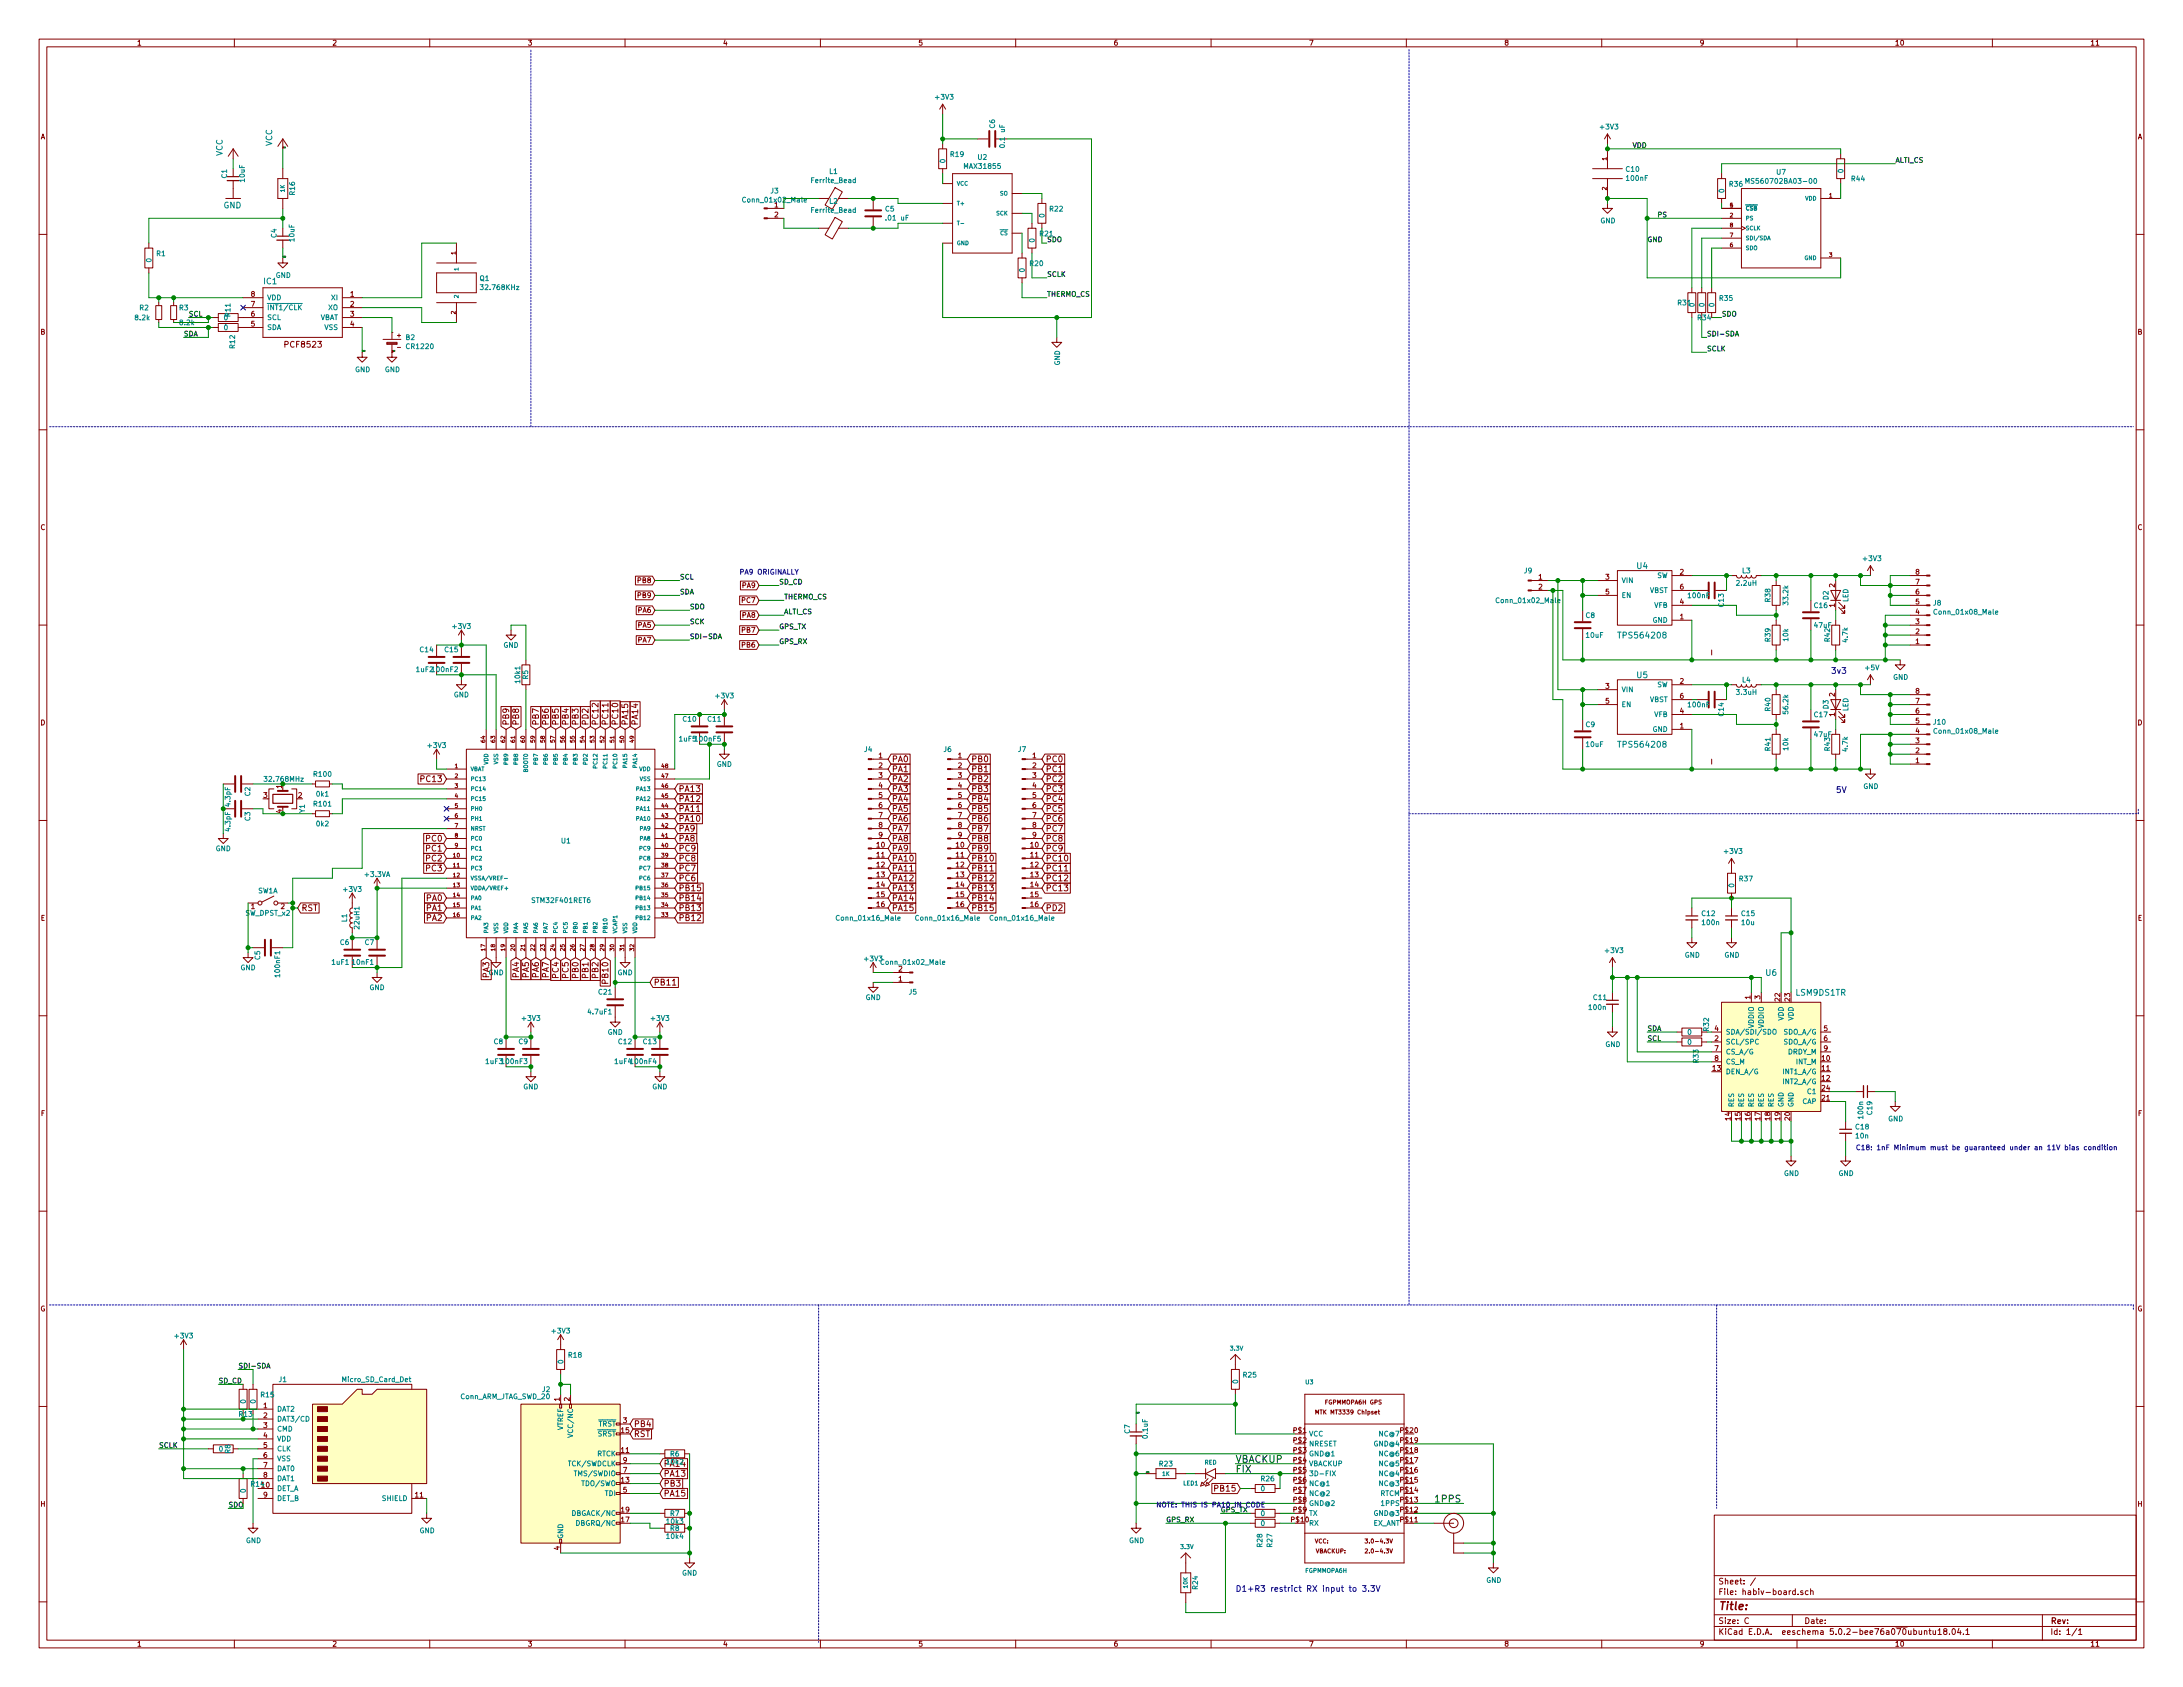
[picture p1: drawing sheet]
<svg xmlns="http://www.w3.org/2000/svg" width="559mm" height="432mm" viewBox="0 0 559 432" stroke-linecap="round" stroke-linejoin="round" font-family="sans-serif">
<defs><g id="words">
<text font-size="2.8" fill="#840000" x="439.8" y="412.1">Title:</text>
<g font-size="2.5">
<text x="316.2" y="376.9">FIX</text>
<text x="316.2" y="374.4">VBACKUP</text>
<text x="367" y="384.6">1PPS</text>
</g>
<g font-size="2.1" fill="#008484">
<text x="57" y="40" transform="rotate(-90 57 40)">VCC</text>
<text x="69.7" y="37.4" transform="rotate(-90 69.7 37.4)">VCC</text>
<text x="57.2" y="53.3">GND</text>
<text x="67.6" y="72.7">IC1</text>
<text x="419" y="145.6">U4</text>
<text x="414.8" y="163.4">TPS564208</text>
<text x="419" y="173.6">U5</text>
<text x="414.8" y="191.3">TPS564208</text>
<text x="452" y="249.8">U6</text>
<text x="459.8" y="254.8">LSM9DS1TR</text>
</g>
<g font-size="2.1" fill="#840000">
<text x="73.2" y="89">PCF8523</text>
<text x="130.3" y="185.8" transform="rotate(-90 130.3 185.8)">PB9</text>
<text x="132.8" y="185.8" transform="rotate(-90 132.8 185.8)">PB8</text>
<text x="137.9" y="185.8" transform="rotate(-90 137.9 185.8)">PB7</text>
<text x="140.5" y="185.8" transform="rotate(-90 140.5 185.8)">PB6</text>
<text x="143" y="185.8" transform="rotate(-90 143 185.8)">PB5</text>
<text x="145.5" y="185.8" transform="rotate(-90 145.5 185.8)">PB4</text>
<text x="148.1" y="185.8" transform="rotate(-90 148.1 185.8)">PB3</text>
<text x="150.6" y="185.8" transform="rotate(-90 150.6 185.8)">PD2</text>
<text x="153.2" y="185.8" transform="rotate(-90 153.2 185.8)">PC12</text>
<text x="155.7" y="185.8" transform="rotate(-90 155.7 185.8)">PC11</text>
<text x="158.2" y="185.8" transform="rotate(-90 158.2 185.8)">PC10</text>
<text x="160.8" y="185.8" transform="rotate(-90 160.8 185.8)">PA15</text>
<text x="163.3" y="185.8" transform="rotate(-90 163.3 185.8)">PA14</text>
<text x="228.2" y="195.1">PA0</text>
<text x="228.2" y="197.6">PA1</text>
<text x="248.6" y="195.1">PB0</text>
<text x="248.6" y="197.6">PB1</text>
<text x="267.6" y="195.1">PC0</text>
<text x="267.6" y="197.6">PC1</text>
<text x="108.1" y="200.2">PC13</text>
<text x="173.6" y="202.7">PA13</text>
<text x="228.2" y="200.2">PA2</text>
<text x="228.2" y="202.7">PA3</text>
<text x="248.6" y="200.2">PB2</text>
<text x="248.6" y="202.7">PB3</text>
<text x="267.6" y="200.2">PC2</text>
<text x="267.6" y="202.7">PC3</text>
<text x="173.6" y="205.2">PA12</text>
<text x="173.6" y="207.8">PA11</text>
<text x="228.2" y="205.2">PA4</text>
<text x="228.2" y="207.8">PA5</text>
<text x="248.6" y="205.2">PB4</text>
<text x="248.6" y="207.8">PB5</text>
<text x="267.6" y="205.2">PC4</text>
<text x="267.6" y="207.8">PC5</text>
<text x="109.2" y="215.4">PC0</text>
<text x="173.6" y="210.3">PA10</text>
<text x="173.6" y="212.9">PA9</text>
<text x="173.6" y="215.4">PA8</text>
<text x="228.2" y="210.3">PA6</text>
<text x="228.2" y="212.9">PA7</text>
<text x="228.2" y="215.4">PA8</text>
<text x="248.6" y="210.3">PB6</text>
<text x="248.6" y="212.9">PB7</text>
<text x="248.6" y="215.4">PB8</text>
<text x="267.6" y="210.3">PC6</text>
<text x="267.6" y="212.9">PC7</text>
<text x="267.6" y="215.4">PC8</text>
<text x="109.2" y="217.9">PC1</text>
<text x="109.2" y="220.5">PC2</text>
<text x="173.6" y="217.9">PC9</text>
<text x="173.6" y="220.5">PC8</text>
<text x="228.2" y="220.5">PA10</text>
<text x="228.2" y="217.9">PA9</text>
<text x="248.6" y="217.9">PB9</text>
<text x="248.6" y="220.5">PB10</text>
<text x="267.6" y="217.9">PC9</text>
<text x="267.6" y="220.5">PC10</text>
<text x="109.2" y="223">PC3</text>
<text x="173.6" y="223">PC7</text>
<text x="173.6" y="225.6">PC6</text>
<text x="228.2" y="225.6">PA12</text>
<text x="228.2" y="223">PA11</text>
<text x="248.6" y="225.6">PB12</text>
<text x="248.6" y="223">PB11</text>
<text x="267.6" y="223">PC11</text>
<text x="267.6" y="225.6">PC12</text>
<text x="77.1" y="233.2">RST</text>
<text x="109.2" y="230.6">PA0</text>
<text x="109.2" y="233.2">PA1</text>
<text x="173.6" y="228.1">PB15</text>
<text x="173.6" y="230.6">PB14</text>
<text x="173.6" y="233.2">PB13</text>
<text x="228.2" y="228.1">PA13</text>
<text x="228.2" y="230.6">PA14</text>
<text x="228.2" y="233.2">PA15</text>
<text x="248.6" y="230.6">PB14</text>
<text x="248.6" y="233.2">PB15</text>
<text x="248.6" y="228.1">PB13</text>
<text x="267.6" y="228.1">PC13</text>
<text x="267.6" y="233.2">PD2</text>
<text x="109.2" y="235.7">PA2</text>
<text x="173.6" y="235.7">PB12</text>
<text x="125.2" y="250.2" transform="rotate(-90 125.2 250.2)">PA3</text>
<text x="132.8" y="250.2" transform="rotate(-90 132.8 250.2)">PA4</text>
<text x="135.4" y="250.2" transform="rotate(-90 135.4 250.2)">PA5</text>
<text x="137.9" y="250.2" transform="rotate(-90 137.9 250.2)">PA6</text>
<text x="140.5" y="250.2" transform="rotate(-90 140.5 250.2)">PA7</text>
<text x="143" y="250.2" transform="rotate(-90 143 250.2)">PC4</text>
<text x="145.5" y="250.2" transform="rotate(-90 145.5 250.2)">PC5</text>
<text x="148.1" y="250.2" transform="rotate(-90 148.1 250.2)">PB0</text>
<text x="150.6" y="250.2" transform="rotate(-90 150.6 250.2)">PB1</text>
<text x="153.2" y="250.2" transform="rotate(-90 153.2 250.2)">PB2</text>
<text x="155.7" y="251.3" transform="rotate(-90 155.7 251.3)">PB10</text>
<text x="167.3" y="252.2">PB11</text>
<text x="162.2" y="365.3">PB4</text>
<text x="162.2" y="367.8">RST</text>
<text x="169.8" y="378">PA13</text>
<text x="169.8" y="375.4">PA14</text>
<text x="169.8" y="383">PA15</text>
<text x="169.8" y="380.5">PB3</text>
<text x="311.3" y="381.8">PB15</text>
<text x="439.8" y="405.5">Sheet: /</text>
<text x="439.8" y="408.2">File: habiv-board.sch</text>
<text x="439.8" y="418.4">KiCad E.D.A. eeschema 5.0.2-bee76a070ubuntu18.04.1</text>
<text x="439.8" y="415.6">Size: C</text>
<text x="461.8" y="415.6">Date:</text>
<text x="524.8" y="415.6">Rev:</text>
<text x="524.8" y="418.4">Id: 1/1</text>
</g>
<g font-size="2.1" fill="#0000c2">
<text x="468.6" y="172.5">3v3</text>
<text x="469.9" y="202.9">5V</text>
<text x="316.2" y="407.4">D1+R3 restrict RX input to 3.3V</text>
</g>
<g font-size="1.8" fill="#840000">
<text x="35" y="11.6">1</text>
<text x="85" y="11.6">2</text>
<text x="135" y="11.6">3</text>
<text x="185" y="11.6">4</text>
<text x="235" y="11.6">5</text>
<text x="285" y="11.6">6</text>
<text x="335" y="11.6">7</text>
<text x="385" y="11.6">8</text>
<text x="435" y="11.6">9</text>
<text x="485" y="11.6">10</text>
<text x="535" y="11.6">11</text>
<text x="10.4" y="35.6">A</text>
<text x="547.2" y="35.6">A</text>
<text x="198.3" y="53.1">1</text>
<text x="198.3" y="55.6">2</text>
<text x="64.3" y="75.9">8</text>
<text x="89.7" y="75.9">1</text>
<text x="64.3" y="83.6">5</text>
<text x="64.3" y="81">6</text>
<text x="64.3" y="78.5">7</text>
<text x="89.7" y="78.5">2</text>
<text x="89.7" y="81">3</text>
<text x="89.7" y="83.6">4</text>
<text x="10.4" y="85.6">B</text>
<text x="547.2" y="85.6">B</text>
<text x="10.4" y="135.6">C</text>
<text x="547.2" y="135.6">C</text>
<text x="163.4" y="149.2">PB8</text>
<text x="393.9" y="148.3">1</text>
<text x="411" y="148.3">3</text>
<text x="430" y="147.1">2</text>
<text x="490.4" y="149.6">7</text>
<text x="490.4" y="147.1">8</text>
<text x="163.4" y="153">PB9</text>
<text x="190.1" y="154.3">PC7</text>
<text x="190.1" y="150.5">PA9</text>
<text x="393.9" y="150.9">2</text>
<text x="411" y="152.1">5</text>
<text x="430" y="154.7">4</text>
<text x="430" y="150.9">6</text>
<text x="469.6" y="155.4" transform="rotate(-90 469.6 155.4)">1</text>
<text x="469.6" y="150.3" transform="rotate(-90 469.6 150.3)">2</text>
<text x="490.4" y="154.7">5</text>
<text x="490.4" y="152.1">6</text>
<text x="163.4" y="160.7">PA5</text>
<text x="163.4" y="156.8">PA6</text>
<text x="190.1" y="161.9">PB7</text>
<text x="190.1" y="158.1">PA8</text>
<text x="430" y="158.5">1</text>
<text x="490.4" y="159.8">3</text>
<text x="490.4" y="157.2">4</text>
<text x="163.4" y="164.5">PA7</text>
<text x="190.1" y="165.7">PB6</text>
<text x="490.4" y="164.8">1</text>
<text x="490.4" y="162.3">2</text>
<text x="411" y="176.3">3</text>
<text x="430" y="175">2</text>
<text x="430" y="178.8">6</text>
<text x="469.6" y="178.3" transform="rotate(-90 469.6 178.3)">2</text>
<text x="490.4" y="177.5">8</text>
<text x="10.4" y="185.6">D</text>
<text x="411" y="180.1">5</text>
<text x="430" y="182.6">4</text>
<text x="469.6" y="183.4" transform="rotate(-90 469.6 183.4)">1</text>
<text x="490.4" y="185.2">5</text>
<text x="490.4" y="182.6">6</text>
<text x="490.4" y="180.1">7</text>
<text x="547.2" y="185.6">D</text>
<text x="430" y="186.4">1</text>
<text x="490.4" y="190.2">3</text>
<text x="490.4" y="187.7">4</text>
<text x="224.9" y="194.1">1</text>
<text x="224.9" y="196.6">2</text>
<text x="245.3" y="194.1">1</text>
<text x="245.3" y="196.6">2</text>
<text x="264.3" y="194.1">1</text>
<text x="264.3" y="196.6">2</text>
<text x="490.4" y="195.3">1</text>
<text x="490.4" y="192.8">2</text>
<text x="72.1" y="201.8" transform="rotate(-90 72.1 201.8)">1</text>
<text x="224.9" y="199.1">3</text>
<text x="224.9" y="201.7">4</text>
<text x="245.3" y="199.1">3</text>
<text x="245.3" y="201.7">4</text>
<text x="264.3" y="199.1">3</text>
<text x="264.3" y="201.7">4</text>
<text x="67.5" y="204.2">3</text>
<text x="72.1" y="208.1" transform="rotate(-90 72.1 208.1)">4</text>
<text x="76.4" y="204.2">2</text>
<text x="224.9" y="204.2">5</text>
<text x="224.9" y="206.8">6</text>
<text x="224.9" y="209.3">7</text>
<text x="245.3" y="204.2">5</text>
<text x="245.3" y="206.8">6</text>
<text x="245.3" y="209.3">7</text>
<text x="264.3" y="204.2">5</text>
<text x="264.3" y="206.8">6</text>
<text x="264.3" y="209.3">7</text>
<text x="224.9" y="211.8">8</text>
<text x="224.9" y="214.4">9</text>
<text x="245.3" y="211.8">8</text>
<text x="245.3" y="214.4">9</text>
<text x="264.3" y="211.8">8</text>
<text x="264.3" y="214.4">9</text>
<text x="224.5" y="216.9">10</text>
<text x="224.5" y="219.5">11</text>
<text x="224.5" y="222">12</text>
<text x="244.8" y="216.9">10</text>
<text x="244.8" y="219.5">11</text>
<text x="244.8" y="222">12</text>
<text x="263.8" y="216.9">10</text>
<text x="263.8" y="219.5">11</text>
<text x="263.8" y="222">12</text>
<text x="224.5" y="224.5">13</text>
<text x="224.5" y="227.1">14</text>
<text x="244.8" y="224.5">13</text>
<text x="244.8" y="227.1">14</text>
<text x="263.8" y="224.5">13</text>
<text x="263.8" y="227.1">14</text>
<text x="64.3" y="232.7">1</text>
<text x="71.9" y="232.7">2</text>
<text x="224.5" y="229.6">15</text>
<text x="224.5" y="232.2">16</text>
<text x="244.8" y="229.6">15</text>
<text x="244.8" y="232.2">16</text>
<text x="263.8" y="229.6">15</text>
<text x="263.8" y="232.2">16</text>
<text x="10.4" y="235.6">E</text>
<text x="547.2" y="235.6">E</text>
<text x="125" y="249.6">GND</text>
<text x="230" y="251.2">1</text>
<text x="448.1" y="255.8" transform="rotate(-90 448.1 255.8)">1</text>
<text x="450.6" y="255.8" transform="rotate(-90 450.6 255.8)">3</text>
<text x="455.7" y="256.2" transform="rotate(-90 455.7 256.2)">22</text>
<text x="458.2" y="256.2" transform="rotate(-90 458.2 256.2)">23</text>
<text x="438.9" y="263.9">4</text>
<text x="466.9" y="263.9">5</text>
<text x="438.9" y="266.4">2</text>
<text x="438.9" y="269">7</text>
<text x="466.9" y="266.4">6</text>
<text x="466.9" y="269">9</text>
<text x="438.5" y="274.1">13</text>
<text x="438.9" y="271.5">8</text>
<text x="466.4" y="271.5">10</text>
<text x="466.4" y="274.1">11</text>
<text x="466.4" y="281.7">21</text>
<text x="466.4" y="276.6">12</text>
<text x="466.4" y="279.1">24</text>
<text x="10.5" y="285.6">F</text>
<text x="443" y="286.7" transform="rotate(-90 443 286.7)">14</text>
<text x="445.5" y="286.7" transform="rotate(-90 445.5 286.7)">15</text>
<text x="448.1" y="286.7" transform="rotate(-90 448.1 286.7)">16</text>
<text x="450.6" y="286.7" transform="rotate(-90 450.6 286.7)">17</text>
<text x="453.1" y="286.7" transform="rotate(-90 453.1 286.7)">18</text>
<text x="455.7" y="286.7" transform="rotate(-90 455.7 286.7)">19</text>
<text x="458.2" y="286.7" transform="rotate(-90 458.2 286.7)">20</text>
<text x="547.3" y="285.6">F</text>
<text x="10.3" y="335.6">G</text>
<text x="547.1" y="335.6">G</text>
<text x="143.3" y="358.6" transform="rotate(-90 143.3 358.6)">1</text>
<text x="145.8" y="358.6" transform="rotate(-90 145.8 358.6)">2</text>
<text x="67.5" y="360.4">1</text>
<text x="67.5" y="363">2</text>
<text x="67.5" y="365.5">3</text>
<text x="159.5" y="364.2">3</text>
<text x="67.5" y="368">4</text>
<text x="67.5" y="370.6">5</text>
<text x="159.1" y="371.9">11</text>
<text x="159.1" y="366.8">15</text>
<text x="331.2" y="366.8">P$1</text>
<text x="331.2" y="369.3">P$2</text>
<text x="331.2" y="371.9">P$3</text>
<text x="358.6" y="371.9">P$18</text>
<text x="358.6" y="369.3">P$19</text>
<text x="358.6" y="366.8">P$20</text>
<text x="67.5" y="373.1">6</text>
<text x="67.5" y="375.7">7</text>
<text x="159.5" y="376.9">7</text>
<text x="159.5" y="374.4">9</text>
<text x="331.2" y="374.4">P$4</text>
<text x="331.2" y="376.9">P$5</text>
<text x="358.6" y="376.9">P$16</text>
<text x="358.6" y="374.4">P$17</text>
<text x="67.5" y="378.2">8</text>
<text x="67.5" y="383.3">9</text>
<text x="106.3" y="383.3">11</text>
<text x="159.1" y="379.5">13</text>
<text x="159.5" y="382">5</text>
<text x="331.2" y="379.5">P$6</text>
<text x="331.2" y="382">P$7</text>
<text x="358.6" y="382">P$14</text>
<text x="358.6" y="379.5">P$15</text>
<text x="10.4" y="385.6">H</text>
<text x="159.1" y="389.6">17</text>
<text x="159.1" y="387.1">19</text>
<text x="330.7" y="389.6">P$10</text>
<text x="331.2" y="384.6">P$8</text>
<text x="331.2" y="387.1">P$9</text>
<text x="358.6" y="389.6">P$11</text>
<text x="358.6" y="387.1">P$12</text>
<text x="358.6" y="384.6">P$13</text>
<text x="547.2" y="385.6">H</text>
<text x="143.3" y="396.7" transform="rotate(-90 143.3 396.7)">4</text>
<text x="35" y="421.4">1</text>
<text x="85" y="421.4">2</text>
<text x="135" y="421.4">3</text>
<text x="185" y="421.4">4</text>
<text x="235" y="421.4">5</text>
<text x="285" y="421.4">6</text>
<text x="335" y="421.4">7</text>
<text x="385" y="421.4">8</text>
<text x="435" y="421.4">9</text>
<text x="485" y="421.4">10</text>
<text x="535" y="421.4">11</text>
</g>
<g font-size="1.8" fill="#008484">
<text x="239.6" y="25.5">+3V3</text>
<text x="254.7" y="32.8" transform="rotate(-90 254.7 32.8)">C6</text>
<text x="409.8" y="33.1">+3V3</text>
<text x="242" y="41.7" transform="rotate(-90 242 41.7)">0</text>
<text x="243.4" y="40.2">R19</text>
<text x="250.3" y="40.9">U2</text>
<text x="257.2" y="37.4" transform="rotate(-90 257.2 37.4)">0.1 uF</text>
<text x="58.1" y="45.6" transform="rotate(-90 58.1 45.6)">C1</text>
<text x="62.7" y="46.5" transform="rotate(-90 62.7 46.5)">10uF</text>
<text x="207.9" y="46.8">Ferrite_Bead</text>
<text x="212.3" y="44.5">L1</text>
<text x="247" y="43.2">MAX31855</text>
<text x="416.3" y="44">C10</text>
<text x="416.5" y="46.3">100nF</text>
<text x="442.7" y="47.8">R36</text>
<text x="448.1" y="47">MS560702BA03-00</text>
<text x="454.8" y="44.7">U7</text>
<text x="471.9" y="44.2" transform="rotate(-90 471.9 44.2)">0</text>
<text x="474" y="46.4">R44</text>
<text x="75.5" y="49.9" transform="rotate(-90 75.5 49.9)">R16</text>
<text x="190.6" y="51.8">Conn_01x02_Male</text>
<text x="197.3" y="49.5">J3</text>
<text x="212.3" y="52.1">L2</text>
<text x="441.4" y="49.3" transform="rotate(-90 441.4 49.3)">0</text>
<text x="207.9" y="54.5">Ferrite_Bead</text>
<text x="226.6" y="54.1">C5</text>
<text x="227.1" y="56.4">.01 uF</text>
<text x="267.4" y="55.7" transform="rotate(-90 267.4 55.7)">0</text>
<text x="268.8" y="54.1">R22</text>
<text x="409.7" y="57.1">GND</text>
<text x="40.1" y="65.6">R1</text>
<text x="70.8" y="60.8" transform="rotate(-90 70.8 60.8)">C4</text>
<text x="75.4" y="61.7" transform="rotate(-90 75.4 61.7)">10uF</text>
<text x="264.8" y="62" transform="rotate(-90 264.8 62)">0</text>
<text x="266.2" y="60.5">R21</text>
<text x="38.8" y="67.1" transform="rotate(-90 38.8 67.1)">0</text>
<text x="70.6" y="71.1">GND</text>
<text x="122.9" y="71.9">Q1</text>
<text x="262.3" y="69.6" transform="rotate(-90 262.3 69.6)">0</text>
<text x="263.7" y="68.1">R20</text>
<text x="68.3" y="76.8">VDD</text>
<text x="84.9" y="76.8">XI</text>
<text x="123.5" y="74.2">32.768KHz</text>
<text x="440.2" y="77">R35</text>
<text x="34.7" y="82">8.2k</text>
<text x="35.8" y="79.4">R2</text>
<text x="45.9" y="79.4">R3</text>
<text x="46.1" y="83.2">8.2k</text>
<text x="57.4" y="82">0</text>
<text x="59" y="81" transform="rotate(-90 59 81)">R11</text>
<text x="68.3" y="81.9">SCL</text>
<text x="68.3" y="79.4">INT1/CLK</text>
<text x="81.8" y="81.9">VBAT</text>
<text x="84" y="79.4">XO</text>
<text x="429.5" y="78.2">R31</text>
<text x="433.8" y="78.5" transform="rotate(-90 433.8 78.5)">0</text>
<text x="434.6" y="82">R34</text>
<text x="436.3" y="78.5" transform="rotate(-90 436.3 78.5)">0</text>
<text x="438.8" y="78.5" transform="rotate(-90 438.8 78.5)">0</text>
<text x="57.4" y="84.5">0</text>
<text x="60.1" y="89.1" transform="rotate(-90 60.1 89.1)">R12</text>
<text x="68.3" y="84.5">SDA</text>
<text x="83.1" y="84.5">VSS</text>
<text x="103.9" y="87">B2</text>
<text x="104.2" y="89.3">CR1220</text>
<text x="90.9" y="95.2">GND</text>
<text x="98.5" y="95.2">GND</text>
<text x="271.3" y="93.6" transform="rotate(-90 271.3 93.6)">GND</text>
<text x="477.1" y="143.6">+3V3</text>
<text x="390.2" y="146.7">J9</text>
<text x="415" y="149.2">VIN</text>
<text x="424.1" y="148">SW</text>
<text x="444.6" y="149.9">2.2uH</text>
<text x="446" y="146.7">L3</text>
<text x="383.5" y="154.4">Conn_01x02_Male</text>
<text x="415" y="153">EN</text>
<text x="422.2" y="151.8">VBST</text>
<text x="423.4" y="155.6">VFB</text>
<text x="432.3" y="153.1">100nF</text>
<text x="441.2" y="155.3" transform="rotate(-90 441.2 155.3)">C13</text>
<text x="453.2" y="154" transform="rotate(-90 453.2 154)">R38</text>
<text x="457.8" y="154.6" transform="rotate(-90 457.8 154.6)">33.2k</text>
<text x="464.5" y="155.6">C16</text>
<text x="468" y="153.5" transform="rotate(-90 468 153.5)">D2</text>
<text x="473.1" y="154.2" transform="rotate(-90 473.1 154.2)">LED</text>
<text x="494.9" y="155">J8</text>
<text x="116" y="161">+3V3</text>
<text x="406" y="158.2">C8</text>
<text x="423" y="159.4">GND</text>
<text x="464.5" y="160.7">47uF</text>
<text x="495.6" y="157.3">Conn_01x08_Male</text>
<text x="107.6" y="166.9">C14</text>
<text x="113.9" y="166.9">C15</text>
<text x="128.9" y="165.8">GND</text>
<text x="406.1" y="163.2">10uF</text>
<text x="453.2" y="164.2" transform="rotate(-90 453.2 164.2)">R39</text>
<text x="457.8" y="164" transform="rotate(-90 457.8 164)">10k</text>
<text x="468.4" y="164.2" transform="rotate(-90 468.4 164.2)">R42</text>
<text x="473" y="164.3" transform="rotate(-90 473 164.3)">4.7k</text>
<text x="106.7" y="172">1uF2100nF2</text>
<text x="135.2" y="173.8" transform="rotate(-90 135.2 173.8)">R5</text>
<text x="477.6" y="171.6">+5V</text>
<text x="484.6" y="174">GND</text>
<text x="116.2" y="178.5">GND</text>
<text x="133.1" y="174.7" transform="rotate(-90 133.1 174.7)">10k1</text>
<text x="183.3" y="178.7">+3V3</text>
<text x="415" y="177.2">VIN</text>
<text x="422.2" y="179.7">VBST</text>
<text x="424.1" y="175.9">SW</text>
<text x="444.6" y="177.9">3.3uH</text>
<text x="446" y="174.7">L4</text>
<text x="174.9" y="184.7">C10</text>
<text x="181.2" y="184.7">C11</text>
<text x="415" y="181">EN</text>
<text x="423.4" y="183.5">VFB</text>
<text x="432.3" y="181">100nF</text>
<text x="441.2" y="183.2" transform="rotate(-90 441.2 183.2)">C14</text>
<text x="453.2" y="182" transform="rotate(-90 453.2 182)">R40</text>
<text x="457.8" y="182.5" transform="rotate(-90 457.8 182.5)">56.2k</text>
<text x="464.5" y="183.6">C17</text>
<text x="468" y="181.5" transform="rotate(-90 468 181.5)">D3</text>
<text x="473.1" y="182.1" transform="rotate(-90 473.1 182.1)">LED</text>
<text x="495" y="185.5">J10</text>
<text x="109.7" y="191.4">+3V3</text>
<text x="174" y="189.8">1uF5100nF5</text>
<text x="406" y="186.1">C9</text>
<text x="406.1" y="191.2">10uF</text>
<text x="423" y="187.3">GND</text>
<text x="457.8" y="192" transform="rotate(-90 457.8 192)">10k</text>
<text x="464.5" y="188.6">47uF</text>
<text x="495.6" y="187.8">Conn_01x08_Male</text>
<text x="183.5" y="196.3">GND</text>
<text x="221.3" y="192.5">J4</text>
<text x="241.6" y="192.5">J6</text>
<text x="260.7" y="192.5">J7</text>
<text x="453.2" y="192.1" transform="rotate(-90 453.2 192.1)">R41</text>
<text x="468.4" y="192.1" transform="rotate(-90 468.4 192.1)">R43</text>
<text x="473" y="192.2" transform="rotate(-90 473 192.2)">4.7k</text>
<text x="64.1" y="203.7" transform="rotate(-90 64.1 203.7)">C2</text>
<text x="68.1" y="200.1">32.768MHz</text>
<text x="80.4" y="198.8">R100</text>
<text x="81.1" y="203.9">0k1</text>
<text x="477" y="201.9">GND</text>
<text x="59" y="206.3" transform="rotate(-90 59 206.3)">4.3pF</text>
<text x="78" y="208" transform="rotate(-90 78 208)">Y1</text>
<text x="80.4" y="206.4">R101</text>
<text x="59" y="212.6" transform="rotate(-90 59 212.6)">4.3pF</text>
<text x="64.1" y="210.1" transform="rotate(-90 64.1 210.1)">C3</text>
<text x="81.1" y="211.5">0k2</text>
<text x="143.7" y="215.9">U1</text>
<text x="55.2" y="217.9">GND</text>
<text x="441.5" y="218.5">+3V3</text>
<text x="93.5" y="224.5">+3.3VA</text>
<text x="443.9" y="227.1" transform="rotate(-90 443.9 227.1)">0</text>
<text x="445.3" y="225.6">R37</text>
<text x="66" y="228.7">SW1A</text>
<text x="88.1" y="228.3">+3V3</text>
<text x="136.5" y="231.1">STM32F401RET6</text>
<text x="62.8" y="234.4">SW_DPST_x2</text>
<text x="88.8" y="236" transform="rotate(-90 88.8 236)">L1</text>
<text x="92" y="237.6" transform="rotate(-90 92 237.6)">22uH1</text>
<text x="214.6" y="235.6">Conn_01x16_Male</text>
<text x="234.9" y="235.6">Conn_01x16_Male</text>
<text x="253.9" y="235.6">Conn_01x16_Male</text>
<text x="435.7" y="234.5">C12</text>
<text x="435.9" y="236.8">100n</text>
<text x="445.8" y="234.5">C15</text>
<text x="445.9" y="236.8">10u</text>
<text x="66.6" y="245.6" transform="rotate(-90 66.6 245.6)">C5</text>
<text x="87.1" y="241.9">C6</text>
<text x="93.4" y="241.9">C7</text>
<text x="411" y="243.9">+3V3</text>
<text x="431.2" y="245.1">GND</text>
<text x="441.4" y="245.1">GND</text>
<text x="61.5" y="248.3">GND</text>
<text x="71.7" y="249.9" transform="rotate(-90 71.7 249.9)">100nF1</text>
<text x="85.1" y="246.9">1uF1</text>
<text x="90.3" y="246.9">10nF1</text>
<text x="158.1" y="249.6">GND</text>
<text x="221.4" y="246">+3V3</text>
<text x="226" y="246.9">Conn_01x02_Male</text>
<text x="230" y="248.7">2</text>
<text x="94.6" y="253.4">GND</text>
<text x="153.3" y="254.6">C21</text>
<text x="221.6" y="256">GND</text>
<text x="232.7" y="254.6">J5</text>
<text x="407.9" y="256">C11</text>
<text x="133.8" y="261.3">+3V3</text>
<text x="150.7" y="259.6">4.7uF1</text>
<text x="166.8" y="261.3">+3V3</text>
<text x="406.9" y="258.5">100n</text>
<text x="437.4" y="263.9" transform="rotate(-90 437.4 263.9)">R32</text>
<text x="448.9" y="263.2" transform="rotate(-90 448.9 263.2)">VDDIO</text>
<text x="451.5" y="263.2" transform="rotate(-90 451.5 263.2)">VDDIO</text>
<text x="456.6" y="261.3" transform="rotate(-90 456.6 261.3)">VDD</text>
<text x="459.1" y="261.3" transform="rotate(-90 459.1 261.3)">VDD</text>
<text x="126.5" y="267.3">C8</text>
<text x="132.8" y="267.3">C9</text>
<text x="155.5" y="264.8">GND</text>
<text x="158.4" y="267.3">C12</text>
<text x="164.7" y="267.3">C13</text>
<text x="410.9" y="268">GND</text>
<text x="432" y="264.8">0</text>
<text x="432" y="267.4">0</text>
<text x="441.7" y="267.3">SCL/SPC</text>
<text x="441.7" y="264.8">SDA/SDI/SDO</text>
<text x="441.7" y="269.9">CS_A/G</text>
<text x="457.1" y="264.8">SDO_A/G</text>
<text x="457.1" y="267.3">SDO_A/G</text>
<text x="457.6" y="269.9">DRDY_M</text>
<text x="124.4" y="272.3">1uF3100nF3</text>
<text x="157.5" y="272.3">1uF4100nF4</text>
<text x="434.8" y="272" transform="rotate(-90 434.8 272)">R33</text>
<text x="441.7" y="272.4">CS_M</text>
<text x="441.7" y="275">DEN_A/G</text>
<text x="457.1" y="275">INT1_A/G</text>
<text x="459.8" y="272.4">INT_M</text>
<text x="133.9" y="278.8">GND</text>
<text x="167" y="278.8">GND</text>
<text x="457.1" y="277.5">INT2_A/G</text>
<text x="462.8" y="280">C1</text>
<text x="443.9" y="283.5" transform="rotate(-90 443.9 283.5)">RES</text>
<text x="446.4" y="283.5" transform="rotate(-90 446.4 283.5)">RES</text>
<text x="448.9" y="283.5" transform="rotate(-90 448.9 283.5)">RES</text>
<text x="451.5" y="283.5" transform="rotate(-90 451.5 283.5)">RES</text>
<text x="454" y="283.5" transform="rotate(-90 454 283.5)">RES</text>
<text x="456.6" y="283.5" transform="rotate(-90 456.6 283.5)">GND</text>
<text x="459.1" y="283.5" transform="rotate(-90 459.1 283.5)">GND</text>
<text x="461.3" y="282.6">CAP</text>
<text x="476.9" y="286.2" transform="rotate(-90 476.9 286.2)">100n</text>
<text x="479.2" y="285.3" transform="rotate(-90 479.2 285.3)">C19</text>
<text x="483.3" y="287">GND</text>
<text x="475.1" y="289.1">C18</text>
<text x="475.1" y="291.4">10n</text>
<text x="456.6" y="301">GND</text>
<text x="470.6" y="301">GND</text>
<text x="141.4" y="341.3">+3V3</text>
<text x="44.9" y="342.6">+3V3</text>
<text x="145.6" y="347.5">R18</text>
<text x="71.4" y="353.7">J1</text>
<text x="87.9" y="353.7">Micro_SD_Card_Det</text>
<text x="144.2" y="349" transform="rotate(-90 144.2 349)">0</text>
<text x="318.3" y="352.6">R25</text>
<text x="62.9" y="359.2" transform="rotate(-90 62.9 359.2)">0</text>
<text x="65.5" y="359.2" transform="rotate(-90 65.5 359.2)">0</text>
<text x="66.8" y="357.7">R15</text>
<text x="117.7" y="358.1">Conn_ARM_JTAG_SWD_20</text>
<text x="138.8" y="356.3">J2</text>
<text x="316.9" y="354.1" transform="rotate(-90 316.9 354.1)">0</text>
<text x="70.9" y="361.3">DAT2</text>
<text x="70.9" y="363.9">DAT3/CD</text>
<text x="153.1" y="365.1">TRST</text>
<text x="56.1" y="371.5">0</text>
<text x="70.9" y="366.4">CMD</text>
<text x="70.9" y="368.9">VDD</text>
<text x="70.9" y="371.5">CLK</text>
<text x="144.1" y="366.2" transform="rotate(-90 144.1 366.2)">VTREF</text>
<text x="146.7" y="367.2" transform="rotate(-90 146.7 367.2)">VCC/NC</text>
<text x="153" y="367.7">SRST</text>
<text x="289.2" y="366.9" transform="rotate(-90 289.2 366.9)">C7</text>
<text x="293.8" y="368.1" transform="rotate(-90 293.8 368.1)">0.1uF</text>
<text x="335" y="367.7">VCC</text>
<text x="335" y="370.2">NRESET</text>
<text x="351.8" y="370.2">GND@4</text>
<text x="353.1" y="367.7">NC@7</text>
<text x="59" y="372" transform="rotate(-90 59 372)">R8</text>
<text x="70.9" y="374">VSS</text>
<text x="70.9" y="376.6">DAT0</text>
<text x="145.8" y="375.3">TCK/SWDCLK</text>
<text x="147.5" y="377.8">TMS/SWDIO</text>
<text x="152.8" y="372.7">RTCK</text>
<text x="170.8" y="374.8">10k2</text>
<text x="171.6" y="372.8">R6</text>
<text x="296.8" y="375.3">R23</text>
<text x="335" y="372.7">GND@1</text>
<text x="335" y="375.3">VBACKUP</text>
<text x="335" y="377.8">3D-FIX</text>
<text x="353.1" y="377.8">NC@4</text>
<text x="353.1" y="375.3">NC@5</text>
<text x="353.1" y="372.7">NC@6</text>
<text x="62.9" y="382.1" transform="rotate(-90 62.9 382.1)">0</text>
<text x="64.3" y="380.5">R1410</text>
<text x="70.9" y="381.6">DET_A</text>
<text x="70.9" y="379.1">DAT1</text>
<text x="149.3" y="380.4">TDO/SWO</text>
<text x="154.9" y="382.9">TDI</text>
<text x="322.8" y="381.7">0</text>
<text x="322.9" y="379.1">R26</text>
<text x="335" y="380.4">NC@1</text>
<text x="335" y="382.9">NC@2</text>
<text x="353.1" y="380.4">NC@3</text>
<text x="353.3" y="382.9">RTCM</text>
<text x="70.9" y="384.2">DET_B</text>
<text x="97.9" y="384.2">SHIELD</text>
<text x="146.9" y="388">DBGACK/NC</text>
<text x="171.6" y="388">R7</text>
<text x="322.8" y="388">0</text>
<text x="335" y="385.4">GND@2</text>
<text x="335" y="388">TX</text>
<text x="351.8" y="388">GND@3</text>
<text x="353.9" y="385.4">1PPS</text>
<text x="62.9" y="395">GND</text>
<text x="107.4" y="392.4">GND</text>
<text x="144.1" y="394" transform="rotate(-90 144.1 394)">GND</text>
<text x="148.1" y="390.5">DBGRQ/NC</text>
<text x="170.8" y="390.1">10k3</text>
<text x="170.8" y="393.9">10k4</text>
<text x="171.6" y="391.8">R8</text>
<text x="289" y="395">GND</text>
<text x="322.8" y="390.6">0</text>
<text x="323.1" y="396" transform="rotate(-90 323.1 396)">R28</text>
<text x="325.7" y="396" transform="rotate(-90 325.7 396)">R27</text>
<text x="335" y="390.5">RX</text>
<text x="351.4" y="390.5">EX_ANT</text>
<text x="174.6" y="403.3">GND</text>
<text x="306.6" y="406.8" transform="rotate(-90 306.6 406.8)">R24</text>
<text x="380.4" y="405.1">GND</text>
</g>
<g font-size="1.8">
<text x="417.8" y="37.8">VDD</text>
<text x="485.1" y="41.7">ALTI_CS</text>
<text x="424.2" y="55.6">PS</text>
<text x="268" y="62">SDO</text>
<text x="421.6" y="62">GND</text>
<text x="268" y="70.9">SCLK</text>
<text x="268" y="75.9">THERMO_CS</text>
<text x="48.3" y="81">SCL</text>
<text x="440.7" y="81">SDO</text>
<text x="47" y="86.1">SDA</text>
<text x="436.9" y="89.9">SCLK</text>
<text x="436.9" y="86.1">SDI-SDA</text>
<text x="174" y="148.3">SCL</text>
<text x="199.4" y="149.6">SD_CD</text>
<text x="174" y="152.1">SDA</text>
<text x="176.5" y="156">SDO</text>
<text x="200.7" y="153.4">THERMO_CS</text>
<text x="176.5" y="159.8">SCK</text>
<text x="199.4" y="161">GPS_TX</text>
<text x="200.7" y="157.2">ALTI_CS</text>
<text x="176.5" y="163.6">SDI-SDA</text>
<text x="199.4" y="164.8">GPS_RX</text>
<text x="421.6" y="263.9">SDA</text>
<text x="421.6" y="266.4">SCL</text>
<text x="61" y="350.3">SDI-SDA</text>
<text x="55.9" y="354.1">SD_CD</text>
<text x="40.6" y="370.6">SCLK</text>
<text x="58.4" y="385.8">SDO</text>
<text x="298.4" y="389.6">GPS_RX</text>
<text x="312.4" y="387.1">GPS_TX</text>
</g>
<g font-size="1.8" fill="#0000c2">
<text x="189.2" y="147.1">PA9 ORIGINALLY</text>
<text x="475" y="294.4">C18: 1nF Minimum must be guaranteed under an 11V bias condition</text>
<text x="295.9" y="385.8">NOTE: THIS IS PA10 IN CODE</text>
</g>
<text font-size="1.8" fill="#008400" x="61.2" y="362.6">R13</text>
<g font-size="1.5" fill="#840000">
<text x="101.7" y="86.3">+</text>
<text x="101.9" y="89.4">-</text>
<text x="339.3" y="359.5">FGPMMOPA6H GPS</text>
<text x="337.4" y="362">MTK MT3339 Chipset</text>
<text x="336.5" y="395">VCC:</text>
<text x="350.1" y="395">3.0-4.3V</text>
<text x="336.8" y="397.6">VBACKUP:</text>
<text x="350.1" y="397.6">2.0-4.3V</text>
</g>
<g font-size="1.5" fill="#008484">
<text x="315" y="345.7">3.3V</text>
<text x="334.2" y="354.3">U3</text>
<text x="308.3" y="374.9">RED</text>
<text x="302.9" y="380.2">LED1</text>
<text x="302.3" y="396.5">3.3V</text>
<text x="334.1" y="402.6">FGPMMOPA6H</text>
</g>
<g font-size="1.4" fill="#840000">
<text x="411.2" y="41" transform="rotate(-90 411.2 41)">1</text>
<text x="411.2" y="48.6" transform="rotate(-90 411.2 48.6)">2</text>
<text x="442.8" y="53.1">5</text>
<text x="468.2" y="50.5">1</text>
<text x="442.8" y="55.6">2</text>
<text x="442.8" y="58.2">8</text>
<text x="116.6" y="65.2" transform="rotate(-90 116.6 65.2)">1</text>
<text x="442.8" y="63.2">6</text>
<text x="442.8" y="60.7">7</text>
<text x="468.2" y="65.8">3</text>
<text x="116.6" y="80.4" transform="rotate(-90 116.6 80.4)">2</text>
<text x="124.2" y="190" transform="rotate(-90 124.2 190)">64</text>
<text x="126.7" y="190" transform="rotate(-90 126.7 190)">63</text>
<text x="129.3" y="190" transform="rotate(-90 129.3 190)">62</text>
<text x="131.8" y="190" transform="rotate(-90 131.8 190)">61</text>
<text x="134.4" y="190" transform="rotate(-90 134.4 190)">60</text>
<text x="136.9" y="190" transform="rotate(-90 136.9 190)">59</text>
<text x="139.4" y="190" transform="rotate(-90 139.4 190)">58</text>
<text x="142" y="190" transform="rotate(-90 142 190)">57</text>
<text x="144.5" y="190" transform="rotate(-90 144.5 190)">56</text>
<text x="147.1" y="190" transform="rotate(-90 147.1 190)">55</text>
<text x="149.6" y="190" transform="rotate(-90 149.6 190)">54</text>
<text x="152.1" y="190" transform="rotate(-90 152.1 190)">53</text>
<text x="154.7" y="190" transform="rotate(-90 154.7 190)">52</text>
<text x="157.2" y="190" transform="rotate(-90 157.2 190)">51</text>
<text x="159.8" y="190" transform="rotate(-90 159.8 190)">50</text>
<text x="162.3" y="190" transform="rotate(-90 162.3 190)">49</text>
<text x="116.5" y="196.6">1</text>
<text x="169.4" y="196.6">48</text>
<text x="116.5" y="199.1">2</text>
<text x="116.5" y="201.7">3</text>
<text x="169.4" y="201.7">46</text>
<text x="169.4" y="199.1">47</text>
<text x="116.5" y="204.2">4</text>
<text x="116.5" y="206.8">5</text>
<text x="116.5" y="209.3">6</text>
<text x="169.4" y="209.3">43</text>
<text x="169.4" y="206.8">44</text>
<text x="169.4" y="204.2">45</text>
<text x="116.5" y="211.8">7</text>
<text x="116.5" y="214.4">8</text>
<text x="169.4" y="214.4">41</text>
<text x="169.4" y="211.8">42</text>
<text x="116.1" y="219.5">10</text>
<text x="116.1" y="222">11</text>
<text x="116.5" y="216.9">9</text>
<text x="169.4" y="222">38</text>
<text x="169.4" y="219.5">39</text>
<text x="169.4" y="216.9">40</text>
<text x="116.1" y="224.5">12</text>
<text x="116.1" y="227.1">13</text>
<text x="169.4" y="227.1">36</text>
<text x="169.4" y="224.5">37</text>
<text x="116.1" y="229.6">14</text>
<text x="116.1" y="232.2">15</text>
<text x="169.4" y="232.2">34</text>
<text x="169.4" y="229.6">35</text>
<text x="116.1" y="234.7">16</text>
<text x="169.4" y="234.7">33</text>
<text x="124.2" y="243.4" transform="rotate(-90 124.2 243.4)">17</text>
<text x="126.7" y="243.4" transform="rotate(-90 126.7 243.4)">18</text>
<text x="129.3" y="243.4" transform="rotate(-90 129.3 243.4)">19</text>
<text x="131.8" y="243.4" transform="rotate(-90 131.8 243.4)">20</text>
<text x="134.4" y="243.4" transform="rotate(-90 134.4 243.4)">21</text>
<text x="136.9" y="243.4" transform="rotate(-90 136.9 243.4)">22</text>
<text x="139.4" y="243.4" transform="rotate(-90 139.4 243.4)">23</text>
<text x="142" y="243.4" transform="rotate(-90 142 243.4)">24</text>
<text x="144.5" y="243.4" transform="rotate(-90 144.5 243.4)">25</text>
<text x="147.1" y="243.4" transform="rotate(-90 147.1 243.4)">26</text>
<text x="149.6" y="243.4" transform="rotate(-90 149.6 243.4)">27</text>
<text x="152.1" y="243.4" transform="rotate(-90 152.1 243.4)">28</text>
<text x="154.7" y="243.4" transform="rotate(-90 154.7 243.4)">29</text>
<text x="157.2" y="243.4" transform="rotate(-90 157.2 243.4)">30</text>
<text x="159.8" y="243.4" transform="rotate(-90 159.8 243.4)">31</text>
<text x="162.3" y="243.4" transform="rotate(-90 162.3 243.4)">32</text>
</g>
<g font-size="1.4" fill="#008484">
<text x="244.9" y="47.5">VCC</text>
<text x="72.8" y="49.1" transform="rotate(-90 72.8 49.1)">1K</text>
<text x="244.9" y="52.6">T+</text>
<text x="256" y="50">SO</text>
<text x="446.8" y="53.8">CSB</text>
<text x="462.1" y="51.3">VDD</text>
<text x="244.9" y="57.7">T-</text>
<text x="255.1" y="55.1">SCK</text>
<text x="446.8" y="56.4">PS</text>
<text x="446.8" y="58.9">SCLK</text>
<text x="244.9" y="62.7">GND</text>
<text x="256.1" y="60.2">CS</text>
<text x="446.8" y="64">SDO</text>
<text x="446.8" y="61.5">SDI/SDA</text>
<text x="117.3" y="69.1" transform="rotate(-90 117.3 69.1)">1</text>
<text x="461.9" y="66.5">GND</text>
<text x="117.3" y="76.5" transform="rotate(-90 117.3 76.5)">2</text>
<text x="120.4" y="197.4">VBAT</text>
<text x="125" y="195.8" transform="rotate(-90 125 195.8)">VDD</text>
<text x="127.5" y="195.6" transform="rotate(-90 127.5 195.6)">VSS</text>
<text x="130" y="195.5" transform="rotate(-90 130 195.5)">PB9</text>
<text x="132.6" y="195.5" transform="rotate(-90 132.6 195.5)">PB8</text>
<text x="135.1" y="197.7" transform="rotate(-90 135.1 197.7)">BOOT0</text>
<text x="137.7" y="195.5" transform="rotate(-90 137.7 195.5)">PB7</text>
<text x="140.2" y="195.5" transform="rotate(-90 140.2 195.5)">PB6</text>
<text x="142.7" y="195.5" transform="rotate(-90 142.7 195.5)">PB5</text>
<text x="145.3" y="195.5" transform="rotate(-90 145.3 195.5)">PB4</text>
<text x="147.8" y="195.5" transform="rotate(-90 147.8 195.5)">PB3</text>
<text x="150.4" y="195.5" transform="rotate(-90 150.4 195.5)">PD2</text>
<text x="152.9" y="196.3" transform="rotate(-90 152.9 196.3)">PC12</text>
<text x="155.4" y="196.3" transform="rotate(-90 155.4 196.3)">PC11</text>
<text x="158" y="196.3" transform="rotate(-90 158 196.3)">PC10</text>
<text x="160.5" y="196.3" transform="rotate(-90 160.5 196.3)">PA15</text>
<text x="163.1" y="196.3" transform="rotate(-90 163.1 196.3)">PA14</text>
<text x="163.6" y="197.4">VDD</text>
<text x="120.4" y="199.9">PC13</text>
<text x="120.4" y="202.4">PC14</text>
<text x="163.1" y="202.4">PA13</text>
<text x="163.8" y="199.9">VSS</text>
<text x="120.4" y="205">PC15</text>
<text x="120.4" y="207.5">PH0</text>
<text x="163.1" y="207.5">PA11</text>
<text x="163.1" y="205">PA12</text>
<text x="120.4" y="210.1">PH1</text>
<text x="120.4" y="212.6">NRST</text>
<text x="120.4" y="215.1">PC0</text>
<text x="163.1" y="210.1">PA10</text>
<text x="163.9" y="215.1">PA8</text>
<text x="163.9" y="212.6">PA9</text>
<text x="120.4" y="220.2">PC2</text>
<text x="120.4" y="217.7">PC1</text>
<text x="163.9" y="220.2">PC8</text>
<text x="163.9" y="217.7">PC9</text>
<text x="120.4" y="222.8">PC3</text>
<text x="120.4" y="225.3">VSSA/VREF-</text>
<text x="120.4" y="227.8">VDDA/VREF+</text>
<text x="163.1" y="227.8">PB15</text>
<text x="163.9" y="222.8">PC7</text>
<text x="163.9" y="225.3">PC6</text>
<text x="120.4" y="230.4">PA0</text>
<text x="120.4" y="232.9">PA1</text>
<text x="163.1" y="232.9">PB13</text>
<text x="163.1" y="230.4">PB14</text>
<text x="120.4" y="235.5">PA2</text>
<text x="125" y="239" transform="rotate(-90 125 239)">PA3</text>
<text x="127.5" y="239" transform="rotate(-90 127.5 239)">VSS</text>
<text x="130" y="239" transform="rotate(-90 130 239)">VDD</text>
<text x="132.6" y="239" transform="rotate(-90 132.6 239)">PA4</text>
<text x="135.1" y="239" transform="rotate(-90 135.1 239)">PA5</text>
<text x="137.7" y="239" transform="rotate(-90 137.7 239)">PA6</text>
<text x="140.2" y="239" transform="rotate(-90 140.2 239)">PA7</text>
<text x="142.7" y="239" transform="rotate(-90 142.7 239)">PC4</text>
<text x="145.3" y="239" transform="rotate(-90 145.3 239)">PC5</text>
<text x="147.8" y="239" transform="rotate(-90 147.8 239)">PB0</text>
<text x="150.4" y="239" transform="rotate(-90 150.4 239)">PB1</text>
<text x="152.9" y="239" transform="rotate(-90 152.9 239)">PB2</text>
<text x="155.4" y="239" transform="rotate(-90 155.4 239)">PB10</text>
<text x="158" y="239" transform="rotate(-90 158 239)">VCAP1</text>
<text x="160.5" y="239" transform="rotate(-90 160.5 239)">VSS</text>
<text x="163.1" y="239" transform="rotate(-90 163.1 239)">VDD</text>
<text x="163.1" y="235.5">PB12</text>
<text x="297.6" y="377.7">1K</text>
<text x="304" y="406.4" transform="rotate(-90 304 406.4)">10K</text>
</g>
<g font-size=".4">
<text x="72.4" y="37.9">VCC</text>
<text x="72.4" y="65.8">GND</text>
<text x="92.7" y="90">GND</text>
<text x="100.3" y="90">GND</text>
<text x="290.8" y="361.7">3.3V</text>
<text x="293.4" y="377">GND</text>
<text x="361.9" y="387.1">GND</text>
</g>
</g></defs>
<g fill="none" stroke="#840000" stroke-width=".26">
<path d="M10 10h538.8v411.8h-538.8zM12 12h534.8v407.8h-534.8zM60 10v2M110 10v2M160 10v2M210 10v2M260 10v2M310 10v2M360 10v2M410 10v2M460 10v2M510 10v2"/>
<path d="M536.5 11.6h.8M59.7 38.1v2.5M59.7 38.1l1.3 1.9M59.7 38.1l-1.3 1.9M72.4 35.6v2.5M72.4 35.6l1.3 1.9M72.4 35.6l-1.3 1.9M240.3 38.1h2v5.1h-2zM241.3 26.7v2.5M241.3 36.8v1.3M241.3 26.7l-.8 1.2M241.3 26.7l.8 1.2"/>
<path d="M250.2 35.6h2.8M255 35.6h2.8M411.5 34.3v2.5M411.5 38.1v5.1M411.5 34.3l-.8 1.3M411.5 34.3l.7 1.3M471.2 39.4v1.2M10 60h2M57.8 50.8h3.8M59.7 43.2v2M59.7 46.2v4.6M71.1 45.7h2.6v5.1h-2.6z"/>
<path d="M72.4 43.2v2.5M72.4 50.8v2.5M72.4 58.4v2.1M196.4 55.9h4.3M196.4 53.3h4.3M209.5 50.8h2.6M209.5 58.4h2.6M213.8 48l1.8 1.1-2.5 4.5-1.9-1.1zM213.8 55.7l1.8 1-2.5 4.5-1.9-1.1zM214.6 50.8h2.6M214.6 58.4h2.6M223.5 50.8v2.8"/>
<path d="M223.5 55.6v2.8M241.3 57.2h2.5M241.3 52.1h2.5M241.3 47h2.5M241.3 43.2v1.3M243.8 44.5h15.3v20.3h-15.3zM259.1 54.6h2.5M259.1 59.7h2.5M259.1 49.5h2.5M263.1 58.4h2.1v5.1h-2.1zM264.2 57.2v1.2M265.7 52.1h2v5.1h-2z"/>
<path d="M266.7 50.8v1.3M266.7 57.2v1.2M407.7 45.7h7.6M407.7 43.2h7.6M411.5 52.1v1.2h1.2l-1.2 1.3-1.3-1.3h1.3M411.5 45.7v5.1M439.7 45.7h2v5.1h-2zM440.7 58.4h5.1M440.7 55.9h5.1M440.7 53.3h5.1M440.7 44.5v1.2M440.7 50.8v1.3"/>
<path d="M445.8 57.9l1 .5-1 .5M445.8 48.3h20.3v20.3h-20.3zM466.1 50.8h5.1M470.2 40.6h2v5.1h-2zM471.2 45.7v1.3M546.8 60h2M37.1 63.5h2v5.1h-2zM38.1 62.2v1.3M38.1 68.6v1.3M39.9 78.2h1.5v3.6h-1.5zM40.6 77.5v.7M43.7 78.2h1.5v3.6h-1.5z"/>
<path d="M44.4 77.5v.7M62.2 76.2h5.1M62.2 78.7h5.1M67.3 73.7h20.3v12.7h-20.3zM72.4 66v1.3h1.3l-1.3 1.3-1.3-1.3h1.3M72.4 61.5v2M87.6 76.2h5.1M87.6 78.7h5.1M111.8 67.3h10.1M111.8 69.9h10.1v5h-10.1zM111.8 77.5h10.1M116.8 62.2v5.1"/>
<path d="M116.8 77.5v5.1M241.3 62.2h2.5M260.6 66h2v5.1h-2zM261.6 64.8v1.2M261.6 71.1v1.3M264.2 63.5v1.3M432.1 74.9h2v5.1h-2zM433.1 73.7v1.2M434.6 74.9h2v5.1h-2zM435.6 73.7v1.2M437.1 74.9h2.1v5.1h-2.1zM438.1 73.7v1.2"/>
<path d="M440.7 63.5h5.1M440.7 61h5.1M466.1 66h5.1M40.6 81.8v.8M44.4 81.8v.8M54.6 81.3h1.3M54.6 83.8h1.3M55.9 82.8h5.1v2h-5.1zM55.9 80.3h5.1v2h-5.1zM61 81.3h6.3M61 83.8h6.3M87.6 81.3h5.1"/>
<path d="M87.6 83.8h5.1M92.7 90.2v1.2h1.3l-1.3 1.3-1.3-1.3h1.3M98 86.9h4.6M99.1 87.6h2.5v.5h-2.5zM99.1 87.9h2.5M100.3 90.2h.1M100.3 85.1h.1M100.3 90.2v1.2h1.3l-1.3 1.3-1.2-1.3h1.2M100.3 85.1v1.6M100.3 88.3v1.9M270.5 86.4v1.2h1.3l-1.3 1.3-1.3-1.3h1.3M433.1 80v1.3"/>
<path d="M435.6 80v1.3M438.1 80v1.3M10 110h2M546.8 110h2M10 160h2M162.7 147.5h4.3l.6 1.1-.6 1.1h-4.3zM162.7 151.3h4.3l.6 1.1-.6 1.1h-4.3zM162.9 158.9h4.1l.6 1.1-.6 1.1h-4.1zM162.9 155.1h4.1l.6 1.1-.6 1.1h-4.1zM189.3 152.6h4.4l.6 1.1-.6 1.1h-4.4zM189.5 156.4h4.2l.6 1.1-.6 1.1h-4.2zM189.5 148.7h4.2l.6 1.2-.6 1.1h-4.2z"/>
<path d="M392 148.6h4.2M392 151.1h4.2M405.1 156.2v2.8M408.9 148.6h5.1M408.9 152.4h5.1M414 146.1h14v13.9h-14zM428 158.8h5.1M428 147.3h5.1M428 154.9h5.1M428 151.1h5.1M434.3 151.1h2.8M439.2 151.1h2.8"/>
<path d="M443.2 147.3h1.3l.2 .5 .3 .2 .6-.2 .2-.5 .1 .5 .4 .2 .6-.2 .1-.5 .2 .5 .4 .2 .5-.2 .2-.5 .2 .5 .3 .2 .6-.2 .2-.5h1.2M453.6 149.9h2.1v5h-2.1zM454.7 148.6v1.3M454.7 154.9v1.3M454.7 158.8v1.2M463.5 153.7v2.8M463.5 158.5v2.8M468.6 151.1h2.6l-1.3 2.6zM468.6 153.7h2.6M469.9 148.6v7.6M469.9 158.8v1.2M470.7 155.4l1.5 1.6v-.8v.8h-.8"/>
<path d="M470.7 154.2l1.5 1.5v-.8v.8h-.8M478.8 144.8v2.5M478.8 144.8l-.8 1.3M478.8 144.8l.8 1.3M488.9 147.3h4.3M488.9 154.9h4.3M488.9 152.4h4.3M488.9 149.9h4.3M488.9 157.5h4.3M546.8 160h2M111.8 165.1v2.8M111.8 169.9v2.8"/>
<path d="M118.1 174v1.3h1.3l-1.3 1.2-1.3-1.2h1.3M118.1 161.3v2.5M118.1 165.1v2.8M118.1 169.9v2.8M118.1 161.3l-.8 1.3M118.1 161.3l.8 1.3M130.8 161.3v1.3h1.3l-1.3 1.2-1.3-1.2h1.3M133.6 170.2h2v5.1h-2zM134.6 168.9v1.3M134.6 175.3v1.2M151.1 179.4h2.6v6.5l-1.3 .8-1.3-.8zM153.6 179.4h2.6v6.5l-1.3 .8-1.3-.8z"/>
<path d="M156.2 179.4h2.6v6.5l-1.3 .8-1.3-.8zM158.7 179.6h2.6v6.3l-1.3 .8-1.3-.8zM161.3 179.6h2.6v6.3l-1.3 .8-1.3-.8zM162.9 162.7h4.1l.6 1.1-.6 1.1h-4.1zM185.4 179.1v2.5M185.4 179.1l-.7 1.2M185.4 179.1l.8 1.2M189.3 160.2h4.4l.6 1.1-.6 1.1h-4.4zM189.3 164h4.4l.6 1.1-.6 1.1h-4.4zM405.1 161v2.8M408.9 176.5h5.1M414 174h14v14h-14z"/>
<path d="M428 160h.1M428 179.1h5.1M428 175.3h5.1M434.3 179.1h2.8M438.1 166.4v1.2zM439.2 179.1h2.8M443.2 175.3h1.3l.2 .4 .3 .2 .6-.2 .2-.4 .1 .4 .4 .2 .6-.2 .1-.4 .2 .4 .4 .2 .5-.2 .2-.4 .2 .4 .3 .2 .6-.2 .2-.4h1.2M453.6 160h2.1v5.1h-2.1zM453.6 177.8h2.1v5.1h-2.1zM454.7 165.1v1.3M454.7 176.5v1.3M468.6 179.1h2.6l-1.3 2.5z"/>
<path d="M468.9 160h2v5.1h-2zM469.9 165.1v1.3M469.9 176.5v7.7M478.8 172.7l-.8 1.3M478.8 172.7v2.6M478.8 172.7l.8 1.3M486.4 168.9v1.3h1.3l-1.3 1.3-1.3-1.3h1.3M488.9 160h4.3M488.9 162.6h4.3M488.9 165.1h4.3M488.9 177.8h4.3M80.8 199.9h3.5v1.5h-3.5z"/>
<path d="M107 198.1h6.5l.8 1.3-.8 1.3h-6.5zM111.8 191.8v2.5M111.8 191.8l-.8 1.2M111.8 191.8l.7 1.2M114.3 196.9h5.1M114.3 199.4h5.1M119.4 191.8h48.2v48.2h-48.2zM124.5 186.7v5.1M127 186.7v5.1M128.2 180.8h2.6v5.1l-1.3 .8-1.3-.8zM129.5 186.7v5.1M130.8 180.8h2.6v5.1l-1.3 .8-1.3-.8z"/>
<path d="M132.1 186.7v5.1M134.6 186.7v5.1M135.9 180.8h2.6v5.1l-1.3 .8-1.3-.8zM137.2 186.7v5.1M138.4 180.8h2.6v5.1l-1.3 .8-1.3-.8zM139.7 186.7v5.1M140.9 180.8h2.6v5.1l-1.3 .8-1.3-.8zM142.2 186.7v5.1M143.5 180.8h2.6v5.1l-1.3 .8-1.3-.8zM144.8 186.7v5.1M146 180.8h2.6v5.1l-1.3 .8-1.3-.8zM147.3 186.7v5.1"/>
<path d="M148.6 180.8h2.6v5.1l-1.3 .8-1.3-.8zM149.9 186.7v5.1M152.4 186.7v5.1M154.9 186.7v5.1M155.6 180v.9M157.5 186.7v5.1M160 186.7v5.1M162.6 186.7v5.1M167.6 196.9h5.1M167.6 199.4h5.1M179.1 182.9v2.8M179.1 187.7v2.8"/>
<path d="M185.4 191.8v1.2h1.3l-1.3 1.3-1.3-1.3h1.3M185.4 182.9v2.8M185.4 187.7v2.8M223.1 196.9h4.2M223.1 199.4h4.2M223.1 194.3h4.2M228.1 193h4.9v2.6h-4.9l-.8-1.3zM228.1 195.6h4.9v2.5h-4.9l-.8-1.2zM228.1 198.1h4.9v2.6h-4.9l-.8-1.3zM243.4 196.9h4.2M243.4 199.4h4.2M243.4 194.3h4.2"/>
<path d="M248.4 193h5.1v2.6h-5.1l-.8-1.3zM248.4 195.6h5.1v2.5h-5.1l-.8-1.2zM248.4 198.1h5.1v2.6h-5.1l-.8-1.3zM262.5 196.9h4.2M262.5 199.4h4.2M262.5 194.3h4.2M267.5 193h5v2.6h-5l-.8-1.3zM267.5 195.6h5v2.5h-5l-.8-1.2zM267.5 198.1h5v2.6h-5l-.8-1.3zM405.1 184.2v2.7M405.1 189v2.8M408.9 180.3h5.1"/>
<path d="M428 188h.1M428 186.7h5.1M428 182.9h5.1M438.1 194.3v1.3zM453.6 188h2.1v5h-2.1zM454.7 182.9v1.3M454.7 186.7v1.3M454.7 193v1.3M463.5 181.6v2.8M463.5 186.4v2.8M468.6 181.6h2.6M468.9 188h2v5h-2z"/>
<path d="M469.9 186.7v1.3M469.9 193v1.3M470.7 183.4l1.5 1.5v-.7v.7h-.8M470.7 182.1l1.5 1.5v-.7v.7h-.8M478.8 196.9v1.2h1.3l-1.3 1.3-1.3-1.3h1.3M488.9 182.9h4.3M488.9 180.3h4.3M488.9 185.4h4.3M488.9 188h4.3M488.9 190.5h4.3M488.9 193h4.3M488.9 195.6h4.3"/>
<path d="M10 210h2M57.1 213.4v1.2h1.3l-1.3 1.3-1.2-1.3h1.2M57.1 207h2.8M57.1 200.7h2.8M62 207h2.8M62 200.7h2.8M70.1 201.9h-1.3v5.1h1.3M72.4 201.9v.5M72.4 206.5v.5M74.7 201.9h1.2v5.1h-1.2M80 200.7h.8M80 208.3h.8"/>
<path d="M80.8 207.5h3.5v1.5h-3.5zM84.3 200.7h.8M84.3 208.3h.8M108.5 213.3h5l.8 1.3-.8 1.3h-5zM108.5 215.9h5l.8 1.3-.8 1.3h-5zM108.5 218.4h5l.8 1.3-.8 1.3h-5zM114.3 219.7h5.1M114.3 201.9h5.1M114.3 204.5h5.1M114.3 217.2h5.1M114.3 214.6h5.1M114.3 212.1h5.1"/>
<path d="M114.3 209.6h5.1M114.3 207h5.1M167.6 219.7h5.1M167.6 201.9h5.1M167.6 204.5h5.1M167.6 217.2h5.1M167.6 214.6h5.1M167.6 212.1h5.1M167.6 209.6h5.1M167.6 207h5.1M173.5 200.6h6.3v2.6h-6.3l-.8-1.3zM173.5 203.2h6.3v2.6h-6.3l-.8-1.3z"/>
<path d="M173.5 205.7h6.3v2.6h-6.3l-.8-1.3zM173.5 208.3h6.3v2.5h-6.3l-.8-1.2zM173.5 210.8h4.9v2.6h-4.9l-.8-1.3zM173.5 213.3h4.9v2.6h-4.9l-.8-1.3zM173.5 215.9h5.1v2.6h-5.1l-.8-1.3zM173.5 218.4h5.1v2.6h-5.1l-.8-1.3zM223.1 219.7h4.2M223.1 201.9h4.2M223.1 204.5h4.2M223.1 217.2h4.2M223.1 214.6h4.2M223.1 212.1h4.2"/>
<path d="M223.1 209.6h4.2M223.1 207h4.2M228.1 200.6h4.9v2.6h-4.9l-.8-1.3zM228.1 203.2h4.9v2.6h-4.9l-.8-1.3zM228.1 205.7h4.9v2.6h-4.9l-.8-1.3zM228.1 208.3h4.9v2.5h-4.9l-.8-1.2zM228.1 210.8h4.9v2.6h-4.9l-.8-1.3zM228.1 218.4h6.3v2.6h-6.3l-.8-1.3zM228.1 215.9h4.9v2.6h-4.9l-.8-1.3zM228.1 213.3h4.9v2.6h-4.9l-.8-1.3zM243.4 219.7h4.2M243.4 201.9h4.2"/>
<path d="M243.4 204.5h4.2M243.4 217.2h4.2M243.4 214.6h4.2M243.4 212.1h4.2M243.4 209.6h4.2M243.4 207h4.2M248.4 200.6h5.1v2.6h-5.1l-.8-1.3zM248.4 203.2h5.1v2.6h-5.1l-.8-1.3zM248.4 208.3h5.1v2.5h-5.1l-.8-1.2zM248.4 210.8h5.1v2.6h-5.1l-.8-1.3zM248.4 213.3h5.1v2.6h-5.1l-.8-1.3zM248.4 215.9h5.1v2.6h-5.1l-.8-1.3z"/>
<path d="M248.4 218.4h6.5v2.6h-6.5l-.8-1.3zM248.4 205.7h5.1v2.6h-5.1l-.8-1.3zM262.5 219.7h4.2M262.5 201.9h4.2M262.5 204.5h4.2M262.5 217.2h4.2M262.5 214.6h4.2M262.5 212.1h4.2M262.5 209.6h4.2M262.5 207h4.2M267.5 200.6h5v2.6h-5l-.8-1.3zM267.5 203.2h5v2.6h-5l-.8-1.3z"/>
<path d="M267.5 205.7h5v2.6h-5l-.8-1.3zM267.5 208.3h5v2.5h-5l-.8-1.2zM267.5 210.8h5v2.6h-5l-.8-1.3zM267.5 213.3h5v2.6h-5l-.8-1.3zM267.5 215.9h5v2.6h-5l-.8-1.3zM267.5 218.4h6.5v2.6h-6.5l-.8-1.3zM443.2 219.7v3.8M443.2 219.7l-.7 1.3M443.2 219.7l.8 1.3M546.8 210h2M63.5 231.1h2.5M70.1 229.4l-3 1.5"/>
<path d="M71.1 231.1h2.6M77 231.1h4.7v2.6h-4.7l-.8-1.3zM90.2 228.6v3.8l-.5 .2-.2 .3 .2 .6 .5 .2-.5 .2-.2 .3 .2 .6 .5 .2-.5 .1-.2 .4 .2 .5 .5 .2-.5 .2-.2 .4 .2 .5 .5 .2v1.3M90.2 228.6l-.8 1.3M90.2 228.6l.7 1.3M96.5 224.8v2.5M96.5 224.8l-.7 1.3M96.5 224.8l.8 1.3M108.5 221h5l.8 1.3-.8 1.2h-5zM108.7 228.6h4.8l.8 1.3-.8 1.3h-4.8zM108.7 231.1h4.8l.8 1.3-.8 1.3h-4.8zM108.7 233.7h4.8l.8 1.3-.8 1.2h-4.8z"/>
<path d="M114.3 222.3h5.1M114.3 224.8h5.1M114.3 227.3h5.1M114.3 229.9h5.1M114.3 232.4h5.1M114.3 235h5.1M167.6 222.3h5.1M167.6 224.8h5.1M167.6 227.3h5.1M167.6 229.9h5.1M167.6 232.4h5.1M167.6 235h5.1"/>
<path d="M173.5 221h5.1v2.5h-5.1l-.8-1.2zM173.5 223.5h5.1v2.6h-5.1l-.8-1.3zM173.5 226h6.5v2.6h-6.5l-.8-1.3zM173.5 228.6h6.5v2.6h-6.5l-.8-1.3zM173.5 231.1h6.5v2.6h-6.5l-.8-1.3zM173.5 233.7h6.5v2.5h-6.5l-.8-1.2zM223.1 222.3h4.2M223.1 224.8h4.2M223.1 227.3h4.2M223.1 229.9h4.2M223.1 232.4h4.2M228.1 226h6.3v2.6h-6.3l-.8-1.3z"/>
<path d="M228.1 223.5h6.3v2.6h-6.3l-.8-1.3zM228.1 221h6.3v2.5h-6.3l-.8-1.2zM228.1 228.6h6.3v2.6h-6.3l-.8-1.3zM228.1 231.1h6.3v2.6h-6.3l-.8-1.3zM243.4 222.3h4.2M243.4 224.8h4.2M243.4 227.3h4.2M243.4 229.9h4.2M243.4 232.4h4.2M248.4 228.6h6.5v2.6h-6.5l-.8-1.3zM248.4 231.1h6.5v2.6h-6.5l-.8-1.3zM248.4 223.5h6.5v2.6h-6.5l-.8-1.3z"/>
<path d="M248.4 226h6.5v2.6h-6.5l-.8-1.3zM248.4 221h6.5v2.5h-6.5l-.8-1.2zM253.4 222.9h.9M262.5 222.3h4.2M262.5 224.8h4.2M262.5 227.3h4.2M262.5 229.9h4.2M262.5 232.4h4.2M267.5 221h6.5v2.5h-6.5l-.8-1.2zM267.5 223.5h6.5v2.6h-6.5l-.8-1.3zM267.5 226h6.5v2.6h-6.5l-.8-1.3zM267.5 231.1h5v2.6h-5l-.8-1.3z"/>
<path d="M272.5 222.9h.8M433.1 232.4v2M433.1 235.5v2M442.2 223.5h2v5.1h-2zM443.2 228.6v1.3M443.2 232.4v2M443.2 235.5v2M10 260h2M63.5 243.8v1.3h1.3l-1.3 1.3-1.3-1.3h1.3M64.8 242.6h2.8M69.6 242.6h2.8M90.2 240v2.8"/>
<path d="M90.2 244.9v2.8M96.5 248.9v1.3h1.3l-1.3 1.3-1.3-1.3h1.3M96.5 240v2.8M96.5 244.9v2.8M123.2 245.9l1.3-.8 1.3 .8v4.8h-2.6zM124.5 240v5.1M127 240v6.4h1.3l-1.3 1.3-1.3-1.3h1.3M129.5 240v5.1M130.8 245.9l1.3-.8 1.3 .8v4.8h-2.6zM132.1 240v5.1M133.3 245.9l1.3-.8 1.3 .8v4.8h-2.6zM134.6 240v5.1"/>
<path d="M135.9 245.9l1.3-.8 1.3 .8v4.8h-2.6zM137.2 240v5.1M138.4 245.9l1.3-.8 1.3 .8v4.8h-2.6zM139.7 240v5.1M140.9 245.9l1.3-.8 1.3 .8v5.1h-2.6zM142.2 240v5.1M143.5 245.9l1.3-.8 1.3 .8v5.1h-2.6zM144.8 240v5.1M146 245.9l1.3-.8 1.3 .8v5.1h-2.6zM147.3 240v5.1M148.6 245.9l1.3-.8 1.3 .8v5.1h-2.6zM149.9 240v5.1"/>
<path d="M151.1 245.9l1.3-.8 1.3 .8v5.1h-2.6zM152.4 240v5.1M153.6 245.9l1.3-.8 1.3 .8v6.5h-2.6zM154.9 240v5.1M157.5 257.6v4h1.2l-1.2 1.3-1.3-1.3h1.3M157.5 240v5.1M157.5 252.7v2.8M160 240v6.4h1.3l-1.3 1.3-1.3-1.3h1.3M162.6 240v5.1M167.1 250.2h6.6v2.6h-6.6l-.7-1.3zM172.1 252.1h.9M223.5 251.5v1.2h1.3l-1.3 1.3-1.3-1.3h1.3"/>
<path d="M223.5 246.4v2.5M223.5 246.4l-.7 1.3M223.5 246.4l.8 1.3M228.6 248.9h4.2M228.6 251.5h4.2M412.7 245.1v2.6M412.7 254v2M412.7 257v2.1M412.7 245.1l-.7 1.3M412.7 245.1l.8 1.3M433.1 240v1.3h1.2l-1.2 1.3-1.3-1.3h1.3M440.7 256.5h25.4v28h-25.4z"/>
<path d="M443.2 240v1.3h1.3l-1.3 1.3-1.2-1.3h1.2M448.3 254v2.5M450.8 254v2.5M546.8 260h2M129.5 265.4v2.8M129.5 270.3v2.8M135.9 274.3v1.3h1.3l-1.3 1.3-1.3-1.3h1.3M135.9 261.6v2.6M135.9 265.4v2.8M135.9 270.3v2.8M135.9 261.6l-.8 1.3M135.9 261.6l.8 1.3"/>
<path d="M162.6 265.4v2.8M162.6 270.3v2.8M168.9 274.3v1.3h1.3l-1.3 1.3-1.3-1.3h1.3M168.9 261.6v2.6M168.9 265.4v2.8M168.9 270.3v2.8M168.9 261.6l-.8 1.3M168.9 261.6l.8 1.3M412.7 262.9v1.3h1.3l-1.3 1.2-1.2-1.2h1.2M429.3 266.7h1.2M429.3 264.2h1.2M430.5 263.1h5.1v2.1h-5.1z"/>
<path d="M430.5 265.7h5.1v2h-5.1zM435.6 266.7h1.3M438.1 266.7h2.6M438.1 264.2h2.6M438.1 269.2h2.6M438.1 271.8h2.6M466.1 266.7h2.5M466.1 264.2h2.5M466.1 269.2h2.5M475 279.4h2M478 279.4h2.1M458.5 295.9v1.3h1.2l-1.2 1.3-1.3-1.3h1.3"/>
<path d="M472.4 295.9v1.3h1.3l-1.3 1.3-1.2-1.3h1.2M472.4 287v2.1M472.4 290.1v2M485.1 281.9v1.3h1.3l-1.3 1.3-1.2-1.3h1.2M10 310h2M546.8 310h2M10 360h2M47 342.9l-.8 1.3M47 342.9v2.5M47 342.9l.8 1.3M61.2 355.6h2v5.1h-2zM62.2 354.3v1.3"/>
<path d="M63.8 355.6h2v5.1h-2zM64.8 354.3v1.3M80 359.4h7.6l3.8-3.8h1.3v1.3h2.5l1.3-1.3h12.7v24.1h-29.2zM105.4 355.6v-1.3h-35.6v33.1h35.6v-7.7M133.3 359.4h25.4v35.6h-25.4zM142.5 345.4h2v5.1h-2zM143.3 359.4h.5v1h-.5zM143.5 341.6v3.8M143.5 350.5v1.3M143.5 356.9v2.5M143.5 341.6l-.8 1.3M143.5 341.6l.8 1.3"/>
<path d="M145.8 359.4h.5v1h-.5zM146 356.9v2.5M315.2 350.5h2v5.1h-2zM316.2 346.7l-1.2 1.3M316.2 346.7l1.3 1.3M316.2 346.7v3.8M316.2 355.6v1.3M334 356.9h25.4v43.2h-25.4zM546.8 360h2M53.3 370.8h1.3M54.6 369.8h5.1v2.1h-5.1zM59.7 370.8h1.3"/>
<path d="M61.2 378.5h2v5h-2zM62.2 360.7v1.3M62.2 377.2v1.3M64.8 360.7v1.3M66 375.9h3.8M66 378.5h3.8M66 360.7h3.8M66 363.2h3.8M66 365.8h3.8M66 368.3h3.8M66 370.8h3.8M66 373.4h3.8"/>
<path d="M157.7 374.4h1v.5h-1zM157.7 379.5h1v.5h-1zM157.7 376.9h1v.5h-1zM157.7 371.9h1v.5h-1zM157.7 366.8h1v.5h-1zM157.7 364.2h1v.5h-1zM158.7 364.5h2.6M158.7 377.2h2.6M158.7 374.7h2.6M162.1 363.2h5v2.6h-5l-.8-1.3zM162.1 365.7h4.7v2.6h-4.7l-.8-1.3zM168.9 372.1h1.3"/>
<path d="M169.7 375.9h6.3v2.6h-6.3l-.8-1.3zM169.7 373.4h6.3v2.5h-6.3l-.8-1.2zM169.7 378.4h5.1v2.6h-5.1l-.8-1.3zM170.2 371.1h5.1v2h-5.1zM175.3 372.1h1.2M290.8 364.5v2M290.8 367.5v2.1M293.4 377.2h2.5M295.9 375.9h5.1v2.6h-5.1zM301 377.2h2.5M306.1 377.2h2.5M307.7 379.4l.6 .6-1 .4z"/>
<path d="M308.6 377.2l2.5-1.3v2.6zM308.6 375.9v2.6M308.9 379.4l.6 .6-.9 .4zM309.2 378.5l-1.2 1.2M310.2 379.7h6.5l.8 1.3-.8 1.3h-6.5zM310.5 378.5l-1.3 1.2M311.1 377.2h2.6M321.3 380h5.1v2h-5.1zM334 364.5h25.4M336.8 362v-1.1l.4 .7 .3-.7v1.1M351.9 361.6l.6-.1-.1-.2-.5 .1 .1 .5h.4M352.8 361.2h.4"/>
<path d="M352.9 360.9v.9l.3 .2M62.2 383.5v1.3M64.8 389.9v1.3h1.2l-1.2 1.2-1.3-1.2h1.3M66 381h3.8M66 383.5h3.8M105.4 383.5h3.8M109.2 387.4v1.2h1.3l-1.3 1.3-1.3-1.3h1.3M143.3 394h.5v1h-.5zM143.5 395v2.5M157.7 389.6h1v.5h-1zM157.7 387.1h1v.5h-1zM157.7 382h1v.5h-1z"/>
<path d="M158.7 382.3h2.6M168.9 387.4h1.3M168.9 391.2h1.3M169.7 381h6.3v2.6h-6.3l-.8-1.3zM170.2 386.3h5.1v2.1h-5.1zM170.2 390.1h5.1v2.1h-5.1zM175.3 387.4h1.2M175.3 391.2h1.2M176.5 398.8v1.3h1.3l-1.3 1.2-1.2-1.2h1.2M290.8 389.9v1.3h1.3l-1.3 1.2-1.2-1.2h1.2M303.5 397.5v5.1M303.5 397.5l-1.2 1.3"/>
<path d="M303.5 397.5l1.3 1.3M320 389.9h1.3M320 381h1.3M320 387.4h1.3M321.3 386.3h5.1v2.1h-5.1zM321.3 388.9h5.1v2h-5.1zM326.4 389.9h1.3M326.4 381h1.3M326.4 387.4h1.3M334 392.4h25.4M349.4 393.9h.7l-.4 .4 .3 .1v.5h-.6M349.5 396.5l.4-.1 .2 .3-.7 .8h.7"/>
<path d="M355.8 396.4l.3 1.1 .4-1.1M355.8 393.9l.3 1.1 .4-1.1M367 389.9h5.1M372.1 392.4v5.1h2.5M372.1 395h2.5M438.8 387.8h108v32h-108zM10 410h2M60 419.8v2M110 419.8v2M160 419.8v2M210 419.8v2M260 419.8v2"/>
<path d="M302.3 402.6h2.5v5.1h-2.5zM303.5 407.7v2.5M310 419.8v2M360 419.8v2M382.3 400.1v1.2h1.2l-1.2 1.3-1.3-1.3h1.3M410 419.8v2M438.8 416.3h108M438.8 413.3h108M438.8 409.3h108M438.8 403.3h108M447.6 414.2a.67 .67 0 0 0-1 .6 .67 .67 0 0 0 1 .6M449.4 403.9l-1.3 1.9"/>
<path d="M458.8 413.3v3M460 419.8v2M460.3 408v.2M461.5 407.2h-.4l-.2 .2 .1 .2 .5 .1v.4h-.6M462.8 407.2h-.4l-.3 .2 .1 .6 .6 .1M463.5 407.3l.6-.1v1M463.5 406.7v1.5M492.6 417.5l.6-.1v1M493.8 417.4h.5M494 416.9v1.3l.3 .2M494.8 417.4l.1 .9 .6-.1M495.5 417.4v1"/>
<path d="M496.1 417.3l.4-.4v1.5M496.1 418.4h.9M497.8 417.5l-.2-.1v-.4l.6-.1 .1 .5-.6 .2-.2 .2 .1 .4 .2 .2 .6-.3-.1-.4-.2-.2M499 418.2v.2M499.9 416.9h.1a.8 .8 0 0 1 .5 .7 .8 .8 0 0 1-.5 .8 1 1 0 0 1-.1-1.5zM501.4 416.8l-.3 1.1h.9M501.8 417.4v1M502.6 418.2v.2M503.2 417.3l.5-.4v1.5M503.2 418.4h.9M510 419.8v2M522.8 413.3v6.5"/>
<path d="M531.6 416.8l-1.2 1.9M532.1 417.3l.4-.4v1.5M532.1 418.4h.8M546.8 410h2M536.5 421.4h.8"/>
<circle cx="66.5" cy="231.1" r=".51"/>
<circle cx="70.6" cy="231.1" r=".51"/>
<circle cx="372.1" cy="389.9" r="2.54"/>
<circle cx="372.1" cy="389.9" r="1.12"/>
</g>
<g fill="none" stroke="#008400" stroke-width=".26">
<path d="M72.4 38.1v5.1M241.3 35.6h8.9M241.3 29.2v7.6M257.8 35.6h21.6v45.7h-38.1v-19.1M411.5 36.8v1.3h59.7v1.3M59.7 40.6v2.6M72.4 53.3v5.1M72.4 55.9h-34.3v6.3M200.7 55.9v2.5h8.8M209.5 50.8h-8.8v2.5M217.2 50.8h12.7v1.3h11.4M241.3 57.2h-11.4v1.2h-12.7"/>
<path d="M241.3 44.5v2.5M261.6 54.6h2.6v2.6M261.6 49.5h5.1v1.3M261.6 59.7v5.1M266.7 58.4v3.8h1.3M411.5 52.1v-1.3h10.1v20.3h49.6v-5.1M421.6 55.9h19.1M440.7 58.4h-7.6v15.3M440.7 52.1v1.2M471.2 47v3.8M485.1 41.9h-44.4v2.6M38.1 69.9v6.3h24.1"/>
<path d="M40.6 76.2v1.3M44.4 76.2v1.3M72.4 63.5v2.5M92.7 78.7h15.2v3.9h8.9M116.8 62.2h-8.9v14h-15.2M261.6 72.4v3.8h6.4M264.2 64.8v6.3h3.8M440.7 61h-5.1v12.7M440.7 63.5h-2.6v10.2M40.6 82.6v1.2h14M48.3 81.3h6.3M53.3 81.3v1.3h-8.9"/>
<path d="M53.3 83.8v2.6h-6.3M92.7 81.3h7.6v3.8M92.7 83.8v6.4M270.5 81.3v5.1M433.1 81.3v8.9h3.8M435.6 81.3v5.1h1.3M438.1 81.3h2.6M167.6 148.6h6.4M167.6 152.4h6.4M167.6 156.2h8.9M194.3 157.5h6.4M194.3 149.9h5.1"/>
<path d="M194.3 153.7h6.4M396.2 148.6h12.7M396.2 151.1h3.8v17.8h86.4M397.5 151.1v28h2.5v17.8h78.8M398.8 148.6v27.9h10.1M405.1 148.6v7.6M405.1 152.4h3.8M433.1 151.1h1.2M433.1 158.8v10.1M433.1 147.3h10.1M433.1 154.9h11.4v2.6h10.2M442 147.3v3.8"/>
<path d="M450.8 147.3h28M454.7 147.3v1.3M454.7 156.2v2.6M463.5 147.3v6.4M469.9 147.3v1.3M469.9 156.2v2.6M476.2 147.3v2.6h12.7M483.9 152.4h5M488.9 147.3h-5v7.6h5M488.9 157.5h-6.3v11.4M111.8 165.1h12.7v21.6M111.8 172.7h15.2v14"/>
<path d="M118.1 163.8v1.3M118.1 172.7v1.3M130.8 161.3v-1.3h3.8v8.9M134.6 176.5v10.2M167.6 160h8.9M167.6 163.8h8.9M194.3 165.1h5.1M194.3 161.3h5.1M405.1 163.8v5.1M405.1 176.5v7.7M433.1 179.1h1.2M433.1 175.3h10.1"/>
<path d="M442 175.3v3.8M450.8 175.3h28M454.7 166.4v2.5M454.7 175.3v1.2M463.5 161.3v7.6M463.5 175.3v6.3M469.9 166.4v2.5M469.9 175.3v1.2M476.2 175.3v2.5h12.7M482.6 165.1h6.3M482.6 160h6.3M482.6 162.6h6.3"/>
<path d="M483.9 177.8v7.6h5M111.8 194.3v2.6h2.5M179.1 190.5h6.3v1.3M181.6 190.5v8.9h-8.9M185.4 181.6v1.3h-12.7v14M405.1 191.8v5.1M405.1 180.3h3.8M433.1 182.9h11.4v2.5h10.2M433.1 186.7v10.2M454.7 184.2v2.5M454.7 194.3v2.6M463.5 189.2v7.7"/>
<path d="M469.9 184.2v2.5M469.9 194.3v2.6M483.9 182.9h5M483.9 190.5h5M483.9 180.3h5M483.9 188v7.6h5M483.9 193h5M488.9 188h-12.7v8.9M57.1 200.7v12.7M64.8 207h2.5v1.3h12.7M64.8 200.7h15.2M85.1 200.7h2.5v1.2h26.7"/>
<path d="M114.3 212.1h-21.6v10.2h-7.6v2.5h-10.2v17.8h-2.5M114.3 204.5h-26.7v3.8h-2.5M63.5 231.1v12.7M73.7 231.1h1.2M74.9 232.4h1.3M114.3 227.3h-17.8v12.7h-6.3v-1.2M114.3 224.8h-11.4v22.9h-12.7M433.1 232.4v-2.5h25.4v24.1M433.1 237.5v2.5M443.2 229.9v2.5M443.2 237.5v2.5M458.5 238.8h-2.6v15.2"/>
<path d="M63.5 242.6h1.3M96.5 247.7v1.2M129.5 245.1v20.3h6.4v-1.2M157.5 245.1v7.6M157.5 251.5h8.9M162.6 245.1v20.3h6.3v-1.2M223.5 248.9h5.1M223.5 251.5h5.1M412.7 250.2h38.1v3.8M412.7 247.7v6.3M412.7 259.1v3.8M416.6 250.2v21.6h21.5"/>
<path d="M419.1 250.2v19h19M448.3 250.2v3.8M129.5 273.1h6.4v1.2M162.6 273.1h6.3v1.2M421.6 264.2h7.7M421.6 266.7h7.7M436.9 264.2h1.2M436.9 266.7h1.2M468.6 279.4h6.4M480.1 279.4h5v2.5M443.2 287v5.1h15.3M445.8 287v5.1"/>
<path d="M448.3 287v5.1M450.8 287v5.1M453.4 287v5.1M455.9 287v5.1M458.5 287v8.9M468.6 281.9h3.8v5.1M472.4 292.1v3.8M47 345.4v33.1h19M55.9 354.3h6.3M61 350.5h3.8v3.8M143.5 354.3h2.5v2.6M143.5 351.8v5.1"/>
<path d="M316.2 359.4h-25.4v5.1M316.2 356.9v10.1h15.3M40.6 370.8h12.7M47 368.3h19M47 375.9h19M47 365.8h19M47 363.2h19M47 360.7h19M61 370.8h5M62.2 375.9v1.3M64.8 362v3.8M66 373.4h-1.2v16.5"/>
<path d="M161.3 377.2h7.6M161.3 372.1h7.6M161.3 374.7h7.6M161.3 379.7h7.6M176.5 372.1v26.7M290.8 377.2h2.6M290.8 369.6v20.3M290.8 372.1h40.7M303.5 377.2h2.6M313.7 377.2h17.8M316.2 374.7h15.3M327.7 377.2v3.8"/>
<path d="M361.9 369.6h20.4v30.5M58.4 386.1h3.8M109.2 383.5v3.9M143.5 397.5h33M161.3 387.4h7.6M161.3 389.9h5.1v1.3h2.5M161.3 382.3h7.6M290.8 384.8h40.7M298.4 389.9h21.6M312.4 387.4h7.6M313.7 389.9v22.9h-10.2v-2.6M317.5 381h2.5"/>
<path d="M327.7 387.4h3.8M327.7 389.9h3.8M361.9 384.8h12.7M361.9 387.4h20.4M361.9 389.9h5.1M374.6 397.5h7.7M374.6 395h7.7"/>
</g>
<path d="M58.2 46.2h3M70.9 61.5h3M431.5 235.5h3.1M441.7 235.5h3.1M411.2 257h3.1M477 277.9v3M470.9 290.1h3.1M289.3 367.5h3.1" fill="none" stroke="#840000" stroke-width=".33"/>
<path d="M58.2 45.2h3M70.9 60.5h3M69.8 203.3h5.1v2.3h-5.1zM431.5 234.4h3.1M441.7 234.4h3.1M411.2 256h3.1M478 277.9v3M470.9 289.1h3.1M289.3 366.5h3.1" fill="none" stroke="#840000" stroke-width=".3"/>
<g fill="none" stroke="#008484" stroke-width=".26">
<path d="M205.8 51.3l.7-.1-.1-.2-.4-.1-.2 .2 .1 .6h.5M218.9 46l-.3-.1-.3 .3 .2 .5h.4M218.9 53.6l-.3-.1-.3 .3 .2 .5h.4M218.9 45.5v1.3M218.9 53.1v1.3M245.9 57.2h.8M446.9 46.9v-1.2l.4 .9 .4-.9v1.2M464.4 45.8l.2-.1a.62 .62 0 0 1 .4 .6 .62 .62 0 0 1-.5 .6l-.2-.4zM76.1 77.7h1.3M76.6 78.6l.6 .7M77.2 78l-.8 .8M132.2 73.3h.6l-.6 .8h.6"/>
<path d="M452.5 61.4l.3-1 .3 1M452.6 61.1h.4M398.7 153.8l.6-.1v-.2l-.4-.1-.2 .2 .1 .6h.5M510.8 156.8l.6-.1v-.3h-.4l-.2 .2 .1 .6h.5M510.8 187.3l.6-.1v-.3h-.4l-.2 .1 .1 .7h.5M129.1 224.8h.8M129.2 227.4h.8M150.3 236.1v.6M229.8 235.1l.6-.1v-.2l-.4-.1-.2 .2 .1 .6h.5M250.1 235.1l.6-.1v-.2l-.4-.1-.2 .2 .1 .6h.5M269.2 235.1l.6-.1-.1-.2-.3-.1-.2 .2 .1 .6h.4M71.6 243.5v.7"/>
<path d="M241.2 246.4l.7-.1-.1-.2-.4-.1-.2 .2 .1 .6h.5M450.1 266.1a.56 .56 0 0 0-.8 .5 .56 .56 0 0 0 .8 .5M454 263.5l.4-.1 .2 .2 .1 .7-.3 .4-.5-.2-.1-.6zM456.5 273.6v1.3M456.5 276.1v1.3M104.7 352.8h.5M104.9 352.4v1.1l.3 .2M78.4 362.5a.64 .64 0 0 1 .7 .6 .64 .64 0 0 1-.7 .7zM145.3 367.1l1.3 .4-1.3 .4M341 376.5l.9 1.2M341.9 376.5l-.9 1.2M147.6 389.2a.64 .64 0 0 1 .7 .6 .64 .64 0 0 1-.7 .6z"/>
</g>
<g fill="#008400" stroke="#008400" stroke-width=".26">
<circle cx="72.4" cy="55.9" r=".51"/>
<circle cx="223.5" cy="50.8" r=".51"/>
<circle cx="223.5" cy="58.4" r=".51"/>
<circle cx="241.3" cy="35.6" r=".51"/>
<circle cx="290.8" cy="377.2" r=".51"/>
<circle cx="290.8" cy="384.8" r=".51"/>
<circle cx="290.8" cy="372.1" r=".51"/>
<circle cx="382.3" cy="387.4" r=".51"/>
<circle cx="382.3" cy="397.5" r=".51"/>
<circle cx="382.3" cy="395" r=".51"/>
<circle cx="313.7" cy="389.9" r=".51"/>
<circle cx="421.6" cy="55.9" r=".51"/>
<circle cx="411.5" cy="38.1" r=".51"/>
<circle cx="72.4" cy="208.3" r=".51"/>
<circle cx="72.4" cy="200.7" r=".51"/>
<circle cx="57.2" cy="207" r=".51"/>
<circle cx="74.9" cy="231.1" r=".51"/>
<circle cx="63.5" cy="242.6" r=".51"/>
<circle cx="74.9" cy="232.4" r=".51"/>
<circle cx="90.2" cy="240" r=".51"/>
<circle cx="96.5" cy="247.7" r=".51"/>
<circle cx="179.1" cy="182.9" r=".51"/>
<circle cx="185.4" cy="190.5" r=".51"/>
<circle cx="129.5" cy="265.4" r=".51"/>
<circle cx="135.9" cy="273.1" r=".51"/>
<circle cx="181.6" cy="190.5" r=".51"/>
<circle cx="162.6" cy="265.4" r=".51"/>
<circle cx="168.9" cy="273.1" r=".51"/>
<circle cx="118.1" cy="172.7" r=".51"/>
<circle cx="118.1" cy="165.1" r=".51"/>
<circle cx="176.5" cy="387.4" r=".51"/>
<circle cx="176.5" cy="391.2" r=".51"/>
<circle cx="176.5" cy="397.5" r=".51"/>
<circle cx="143.5" cy="354.3" r=".51"/>
<circle cx="157.5" cy="251.5" r=".51"/>
<circle cx="405.1" cy="148.6" r=".51"/>
<circle cx="405.1" cy="152.4" r=".51"/>
<circle cx="405.1" cy="168.9" r=".51"/>
<circle cx="433.1" cy="168.9" r=".51"/>
<circle cx="454.7" cy="157.5" r=".51"/>
<circle cx="442" cy="147.3" r=".51"/>
<circle cx="454.7" cy="168.9" r=".51"/>
<circle cx="454.7" cy="147.3" r=".51"/>
<circle cx="463.5" cy="168.9" r=".51"/>
<circle cx="463.5" cy="147.3" r=".51"/>
<circle cx="405.1" cy="176.5" r=".51"/>
<circle cx="405.1" cy="180.3" r=".51"/>
<circle cx="405.1" cy="196.9" r=".51"/>
<circle cx="433.1" cy="196.9" r=".51"/>
<circle cx="454.7" cy="185.4" r=".51"/>
<circle cx="442" cy="175.3" r=".51"/>
<circle cx="454.7" cy="196.9" r=".51"/>
<circle cx="454.7" cy="175.3" r=".51"/>
<circle cx="463.5" cy="196.9" r=".51"/>
<circle cx="463.5" cy="175.3" r=".51"/>
<circle cx="398.8" cy="148.6" r=".51"/>
<circle cx="397.5" cy="151.1" r=".51"/>
<circle cx="469.9" cy="147.3" r=".51"/>
<circle cx="469.9" cy="168.9" r=".51"/>
<circle cx="469.9" cy="175.3" r=".51"/>
<circle cx="469.9" cy="196.9" r=".51"/>
<circle cx="96.5" cy="227.3" r=".51"/>
<circle cx="96.5" cy="240" r=".51"/>
<circle cx="135.9" cy="265.4" r=".51"/>
<circle cx="168.9" cy="265.4" r=".51"/>
<circle cx="185.4" cy="182.9" r=".51"/>
<circle cx="40.6" cy="76.2" r=".51"/>
<circle cx="44.4" cy="76.2" r=".51"/>
<circle cx="458.5" cy="238.8" r=".51"/>
<circle cx="443.2" cy="229.9" r=".51"/>
<circle cx="445.8" cy="292.1" r=".51"/>
<circle cx="448.3" cy="292.1" r=".51"/>
<circle cx="450.8" cy="292.1" r=".51"/>
<circle cx="453.4" cy="292.1" r=".51"/>
<circle cx="455.9" cy="292.1" r=".51"/>
<circle cx="458.5" cy="292.1" r=".51"/>
<circle cx="448.3" cy="250.2" r=".51"/>
<circle cx="412.7" cy="250.2" r=".51"/>
<circle cx="47" cy="363.2" r=".51"/>
<circle cx="47" cy="365.8" r=".51"/>
<circle cx="47" cy="368.3" r=".51"/>
<circle cx="47" cy="375.9" r=".51"/>
<circle cx="62.2" cy="375.9" r=".51"/>
<circle cx="64.8" cy="365.8" r=".51"/>
<circle cx="47" cy="360.7" r=".51"/>
<circle cx="316.2" cy="359.4" r=".51"/>
<circle cx="62.2" cy="363.2" r=".51"/>
<circle cx="53.3" cy="81.3" r=".51"/>
<circle cx="53.3" cy="83.8" r=".51"/>
<circle cx="270.5" cy="81.3" r=".51"/>
<circle cx="327.7" cy="377.2" r=".51"/>
<circle cx="411.5" cy="50.8" r=".51"/>
<circle cx="476.2" cy="147.3" r=".51"/>
<circle cx="483.9" cy="149.9" r=".51"/>
<circle cx="483.9" cy="152.4" r=".51"/>
<circle cx="482.6" cy="168.9" r=".51"/>
<circle cx="482.6" cy="160" r=".51"/>
<circle cx="482.6" cy="162.6" r=".51"/>
<circle cx="482.6" cy="165.1" r=".51"/>
<circle cx="476.2" cy="175.3" r=".51"/>
<circle cx="483.9" cy="177.8" r=".51"/>
<circle cx="483.9" cy="180.3" r=".51"/>
<circle cx="483.9" cy="182.9" r=".51"/>
<circle cx="476.2" cy="196.9" r=".51"/>
<circle cx="483.9" cy="188" r=".51"/>
<circle cx="483.9" cy="193" r=".51"/>
<circle cx="483.9" cy="190.5" r=".51"/>
<circle cx="419.1" cy="250.2" r=".51"/>
<circle cx="416.6" cy="250.2" r=".51"/>
</g>
<g fill="none" stroke="#840000" stroke-width=".51">
<path d="M253.2 33.5v4.1M254.8 33.5v4.1M221.5 55.4h4.1M221.5 53.8h4.1M403.1 159.3h4.1M437.4 149.1v4.1M438.9 149.1v4.1M461.5 158.2h4.1M461.5 156.7h4.1M109.7 168.1h4.1M109.7 169.7h4.1M116.1 168.1h4"/>
<path d="M116.1 169.7h4M403.1 160.8h4.1M437.4 177v4.1M438.9 177v4.1M60.2 198.6v4.1M61.7 198.6v4.1M177 185.9h4.1M177 187.5h4.1M183.4 185.9h4.1M183.4 187.5h4.1M403.1 188.7h4.1M403.1 187.2h4.1"/>
<path d="M461.5 186.2h4.1M461.5 184.7h4.1M60.2 205v4M61.7 205v4M71.1 202.4h2.6M71.1 206.5h2.6M67.8 240.5v4.1M69.3 240.5v4.1M88.1 243.1h4.1M88.1 244.6h4.1M94.5 243.1h4.1M94.5 244.6h4.1"/>
<path d="M155.4 255.8h4.1M155.4 257.3h4.1M127.5 268.5h4.1M127.5 270h4.1M133.9 268.5h4M133.9 270h4M160.5 268.5h4.1M160.5 270h4.1M166.9 268.5h4M166.9 270h4"/>
</g>
<g fill="#840000" stroke="#840000" stroke-width=".26">
<path d="M195.6 55.8h.8v.2h-.8z"/>
<path d="M195.6 53.2h.8v.3h-.8z"/>
<path d="M81.3 377.8h2.5v1.3h-2.5z"/>
<path d="M81.3 375.3h2.5v1.3h-2.5z"/>
<path d="M81.3 372.7h2.5v1.3h-2.5z"/>
<path d="M81.3 370.2h2.5v1.3h-2.5z"/>
<path d="M81.3 367.7h2.5v1.2h-2.5z"/>
<path d="M81.3 365.1h2.5v1.3h-2.5z"/>
<path d="M81.3 362.6h2.5v1.3h-2.5z"/>
<path d="M81.3 360h2.5v1.3h-2.5z"/>
<path d="M222.2 232.3h.9v.2h-.9z"/>
<path d="M222.2 229.7h.9v.3h-.9z"/>
<path d="M222.2 227.2h.9v.3h-.9z"/>
<path d="M222.2 224.7h.9v.2h-.9z"/>
<path d="M222.2 222.1h.9v.3h-.9z"/>
<path d="M222.2 219.6h.9v.2h-.9z"/>
<path d="M222.2 217h.9v.3h-.9z"/>
<path d="M222.2 214.5h.9v.3h-.9z"/>
<path d="M222.2 212h.9v.2h-.9z"/>
<path d="M222.2 209.4h.9v.3h-.9z"/>
<path d="M222.2 206.9h.9v.2h-.9z"/>
<path d="M222.2 204.3h.9v.3h-.9z"/>
<path d="M222.2 201.8h.9v.3h-.9z"/>
<path d="M222.2 199.3h.9v.2h-.9z"/>
<path d="M222.2 196.7h.9v.3h-.9z"/>
<path d="M222.2 194.2h.9v.2h-.9z"/>
<path d="M242.6 232.3h.8v.2h-.8z"/>
<path d="M242.6 229.7h.8v.3h-.8z"/>
<path d="M242.6 227.2h.8v.3h-.8z"/>
<path d="M242.6 224.7h.8v.2h-.8z"/>
<path d="M242.6 222.1h.8v.3h-.8z"/>
<path d="M242.6 219.6h.8v.2h-.8z"/>
<path d="M242.6 217h.8v.3h-.8z"/>
<path d="M242.6 214.5h.8v.3h-.8z"/>
<path d="M242.6 212h.8v.2h-.8z"/>
<path d="M242.6 209.4h.8v.3h-.8z"/>
<path d="M242.6 206.9h.8v.2h-.8z"/>
<path d="M242.6 204.3h.8v.3h-.8z"/>
<path d="M242.6 201.8h.8v.3h-.8z"/>
<path d="M242.6 199.3h.8v.2h-.8z"/>
<path d="M242.6 196.7h.8v.3h-.8z"/>
<path d="M242.6 194.2h.8v.2h-.8z"/>
<path d="M261.6 232.3h.9v.2h-.9z"/>
<path d="M261.6 229.7h.9v.3h-.9z"/>
<path d="M261.6 227.2h.9v.3h-.9z"/>
<path d="M261.6 224.7h.9v.2h-.9z"/>
<path d="M261.6 222.1h.9v.3h-.9z"/>
<path d="M261.6 219.6h.9v.2h-.9z"/>
<path d="M261.6 217h.9v.3h-.9z"/>
<path d="M261.6 214.5h.9v.3h-.9z"/>
<path d="M261.6 212h.9v.2h-.9z"/>
<path d="M261.6 209.4h.9v.3h-.9z"/>
<path d="M261.6 206.9h.9v.2h-.9z"/>
<path d="M261.6 204.3h.9v.3h-.9z"/>
<path d="M261.6 201.8h.9v.3h-.9z"/>
<path d="M261.6 199.3h.9v.2h-.9z"/>
<path d="M261.6 196.7h.9v.3h-.9z"/>
<path d="M261.6 194.2h.9v.2h-.9z"/>
<path d="M232.8 248.8h.9v.2h-.9z"/>
<path d="M232.8 251.3h.9v.3h-.9z"/>
<path d="M391.2 151h.8v.3h-.8z"/>
<path d="M391.2 148.5h.8v.2h-.8z"/>
<path d="M493.2 147.2h.8v.2h-.8z"/>
<path d="M493.2 149.7h.8v.3h-.8z"/>
<path d="M493.2 152.3h.8v.2h-.8z"/>
<path d="M493.2 154.8h.8v.3h-.8z"/>
<path d="M493.2 157.4h.8v.2h-.8z"/>
<path d="M493.2 159.9h.8v.2h-.8z"/>
<path d="M493.2 162.4h.8v.3h-.8z"/>
<path d="M493.2 165h.8v.2h-.8z"/>
<path d="M493.2 177.7h.8v.2h-.8z"/>
<path d="M493.2 180.2h.8v.3h-.8z"/>
<path d="M493.2 182.8h.8v.2h-.8z"/>
<path d="M493.2 185.3h.8v.2h-.8z"/>
<path d="M493.2 187.8h.8v.3h-.8z"/>
<path d="M493.2 190.4h.8v.2h-.8z"/>
<path d="M493.2 192.9h.8v.3h-.8z"/>
<path d="M493.2 195.5h.8v.2h-.8z"/>
</g>
<g fill="none" stroke="#0000c2" stroke-width=".26">
<path d="M203.5 145.7l.4 .7 .4-.7M528.7 293.5h.4l.2 .2-.1 .6h-.5M529.8 293v.2M529.8 293.5v.8M530.4 293.5h.5l.1 .8M531 293.8l-.6 .2v.3h.6M532 293.5l-.5 .1 .5 .4v.3h-.5M534.1 293.5h-.3l-.3 .2 .2 .6h.4M534.7 293.6h.5v.7l-.5-.1zM535.8 293.6l.5-.1 .1 .8M535.8 293.5v.8M537.5 293.5h-.3l-.3 .2 .1 .6h.5"/>
<path d="M537.5 293v1.3M538.1 293v.2M538.1 293.5v.8M538.6 293.5h.4M538.7 293v1.1l.3 .2M539.4 293v.2M539.4 293.5v.8M540.1 293.5h.3l.3 .2-.2 .6-.4-.1zM541.2 293.6l.5-.1 .1 .8M541.2 293.5v.8M320.4 384.7l.2-.2 .5 .2 .1 .6-.2 .4-.6-.1zM321.7 384.5a.64 .64 0 0 1 .8 .6 .64 .64 0 0 1-.8 .6z"/>
<path d="M323 385.1h.4M323.6 384.5h-.6v1.2h.6M346.4 406.5l.6-.1v.9l-.6-.1zM348.8 405.8h.9l-.5 .6 .4 .2v.6l-.2 .1-.6-.1M350.3 407.2v.1M350.9 405.8h.9l-.5 .6 .5 .3v.5l-.3 .1-.6-.1M352.3 405.8l.5 1.5 .5-1.5"/>
</g>
<g fill="#ffffc2" stroke="#ffffc2" stroke-width=".26">
<path d="M133.3 359.4h25.4v35.6h-25.4z"/>
<path d="M80 359.4h7.6l3.8-3.8h1.3v1.3h2.5l1.3-1.3h12.7v24.1h-29.2z"/>
<path d="M440.7 256.5h25.4v28h-25.4z"/>
</g>
<path d="M360.7 12.7v321.3M12.7 109.2h533.4M135.9 109.2v-96.5M360.7 208.3h186.7M547.4 208.3v-1.3M12.7 334h533.4M209.5 334v86.4M439.4 334v52.1M546.1 334v1.3" fill="none" stroke="#0000c2" stroke-width=".26" stroke-dasharray=".4 .4"/>
<path d="M61.6 78.1l1.2 1.2M62.8 78.1l-1.2 1.2M113.7 206.4l1.2 1.2M113.7 208.9l1.2 1.3M114.9 206.4l-1.2 1.2M114.9 208.9l-1.2 1.3" fill="none" stroke="#000084" stroke-width=".26"/>
<path d="M444.2 86l.4-1.2 .5 1.2M444.3 85.7h.6M183.8 163.5l.5-1.3 .4 1.3M184 163.1h.6M68.3 350.2l.4-1.3 .4 1.3M68.4 349.8h.6" fill="none" stroke="#000" stroke-width=".26"/>
<use href="#words"/>
</svg>
